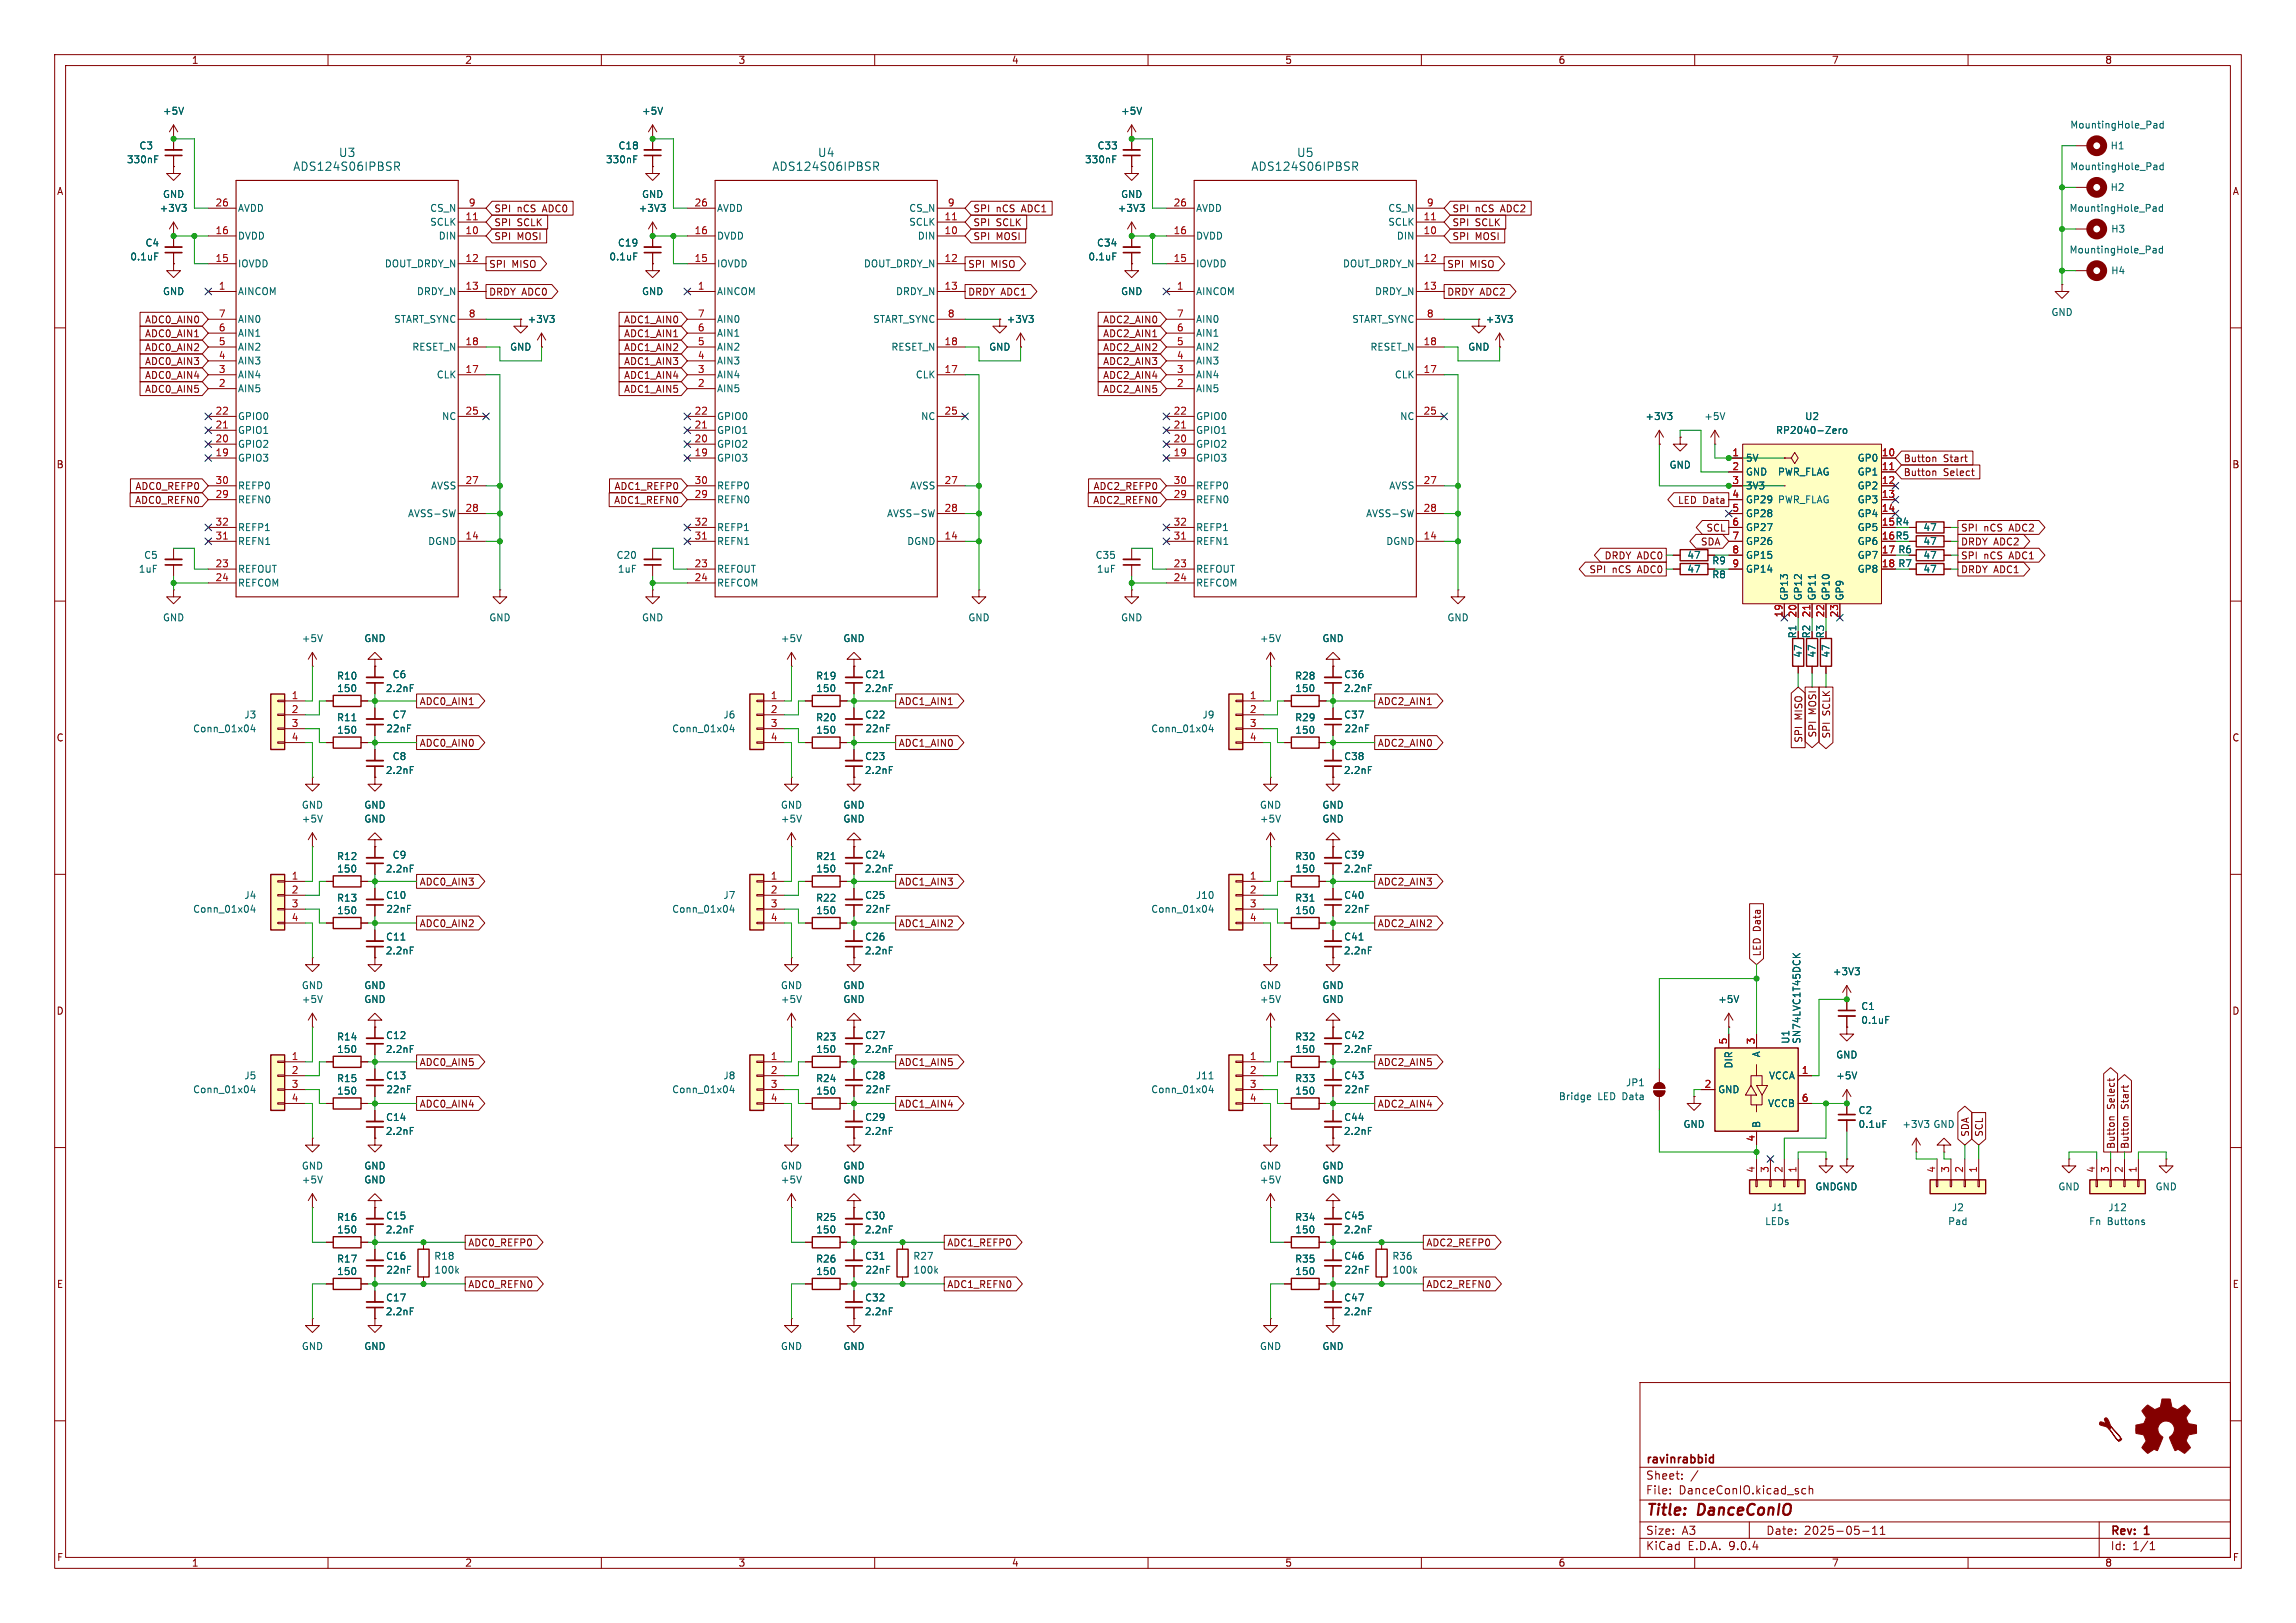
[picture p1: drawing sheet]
<svg xmlns="http://www.w3.org/2000/svg" width="420mm" height="297mm" viewBox="0 0 420 297" stroke-linecap="round" stroke-linejoin="round" font-family="sans-serif">
<defs><g id="words">
<g font-size="2.8" fill="#840000">
<text x="301" y="277.9">Title:</text>
<text x="310.6" y="277.9">DanceConIO</text>
</g>
<g font-size="2.1" fill="#006464">
<text x="61.9" y="28.9">U3</text>
<text x="149.5" y="28.9">U4</text>
<text x="237.2" y="28.9">U5</text>
<text x="53.6" y="31.5">ADS124S06IPBSR</text>
<text x="141.2" y="31.5">ADS124S06IPBSR</text>
<text x="228.8" y="31.5">ADS124S06IPBSR</text>
</g>
<g font-size="2.1" fill="#840000">
<text x="301" y="268.2">ravinrabbid</text>
<text x="301" y="273.7">File:</text>
<text x="301" y="271">Sheet:</text>
<text x="307.1" y="273.7">DanceConIO.kicad_sch</text>
<text x="301" y="281.1">Size:</text>
<text x="307.6" y="281.1">A3</text>
<text x="323" y="281.1">Date:</text>
<text x="330" y="281.1">2025-05-11</text>
<text x="386" y="281.3">Rev:</text>
<text x="392.4" y="281.3">1</text>
<text x="301" y="283.9">KiCad</text>
<text x="308.7" y="283.9">E.D.A.</text>
<text x="316.3" y="283.9">9.0.4</text>
<text x="386" y="283.9">Id:</text>
<text x="390.1" y="283.9">1/1</text>
</g>
<g font-size="1.8" fill="#840000">
<text x="35" y="11.9">1</text>
<text x="85" y="11.9">2</text>
<text x="135" y="11.9">3</text>
<text x="185" y="11.9">4</text>
<text x="235" y="11.9">5</text>
<text x="285" y="11.9">6</text>
<text x="335" y="11.9">7</text>
<text x="385" y="11.9">8</text>
<text x="10.3" y="35.9">A</text>
<text x="408.3" y="35.9">A</text>
<text x="90.3" y="41.6">SPI</text>
<text x="90.3" y="39.1">SPI</text>
<text x="94.6" y="41.6">SCLK</text>
<text x="94.6" y="39.1">nCS</text>
<text x="99.4" y="39.1">ADC0</text>
<text x="178" y="39.1">SPI</text>
<text x="178" y="41.6">SPI</text>
<text x="182.2" y="39.1">nCS</text>
<text x="182.2" y="41.6">SCLK</text>
<text x="187" y="39.1">ADC1</text>
<text x="265.6" y="41.6">SPI</text>
<text x="265.6" y="39.1">SPI</text>
<text x="269.8" y="41.6">SCLK</text>
<text x="269.8" y="39.1">nCS</text>
<text x="274.6" y="39.1">ADC2</text>
<text x="90.3" y="44.1">SPI</text>
<text x="94.6" y="44.1">MOSI</text>
<text x="178" y="44.1">SPI</text>
<text x="182.2" y="44.1">MOSI</text>
<text x="265.6" y="44.1">SPI</text>
<text x="269.8" y="44.1">MOSI</text>
<text x="89.4" y="49.2">SPI</text>
<text x="93.6" y="49.2">MISO</text>
<text x="177" y="49.2">SPI</text>
<text x="181.3" y="49.2">MISO</text>
<text x="264.6" y="49.2">SPI</text>
<text x="268.9" y="49.2">MISO</text>
<text x="26.4" y="59.4">ADC0_AIN0</text>
<text x="89.4" y="54.3">DRDY ADC0</text>
<text x="114.1" y="59.4">ADC1_AIN0</text>
<text x="177" y="54.3">DRDY ADC1</text>
<text x="201.7" y="59.4">ADC2_AIN0</text>
<text x="264.6" y="54.3">DRDY ADC2</text>
<text x="26.4" y="64.5">ADC0_AIN2</text>
<text x="26.4" y="61.9">ADC0_AIN1</text>
<text x="114.1" y="61.9">ADC1_AIN1</text>
<text x="114.1" y="64.5">ADC1_AIN2</text>
<text x="201.7" y="64.5">ADC2_AIN2</text>
<text x="201.7" y="61.9">ADC2_AIN1</text>
<text x="26.4" y="69.5">ADC0_AIN4</text>
<text x="26.4" y="67">ADC0_AIN3</text>
<text x="114.1" y="67">ADC1_AIN3</text>
<text x="114.1" y="69.5">ADC1_AIN4</text>
<text x="201.7" y="67">ADC2_AIN3</text>
<text x="201.7" y="69.5">ADC2_AIN4</text>
<text x="26.4" y="72.1">ADC0_AIN5</text>
<text x="114.1" y="72.1">ADC1_AIN5</text>
<text x="201.7" y="72.1">ADC2_AIN5</text>
<text x="10.3" y="85.9">B</text>
<text x="24.7" y="89.9">ADC0_REFP0</text>
<text x="112.3" y="89.9">ADC1_REFP0</text>
<text x="199.9" y="89.9">ADC2_REFP0</text>
<text x="348.1" y="87.3">Button</text>
<text x="348.1" y="84.8">Button</text>
<text x="355.5" y="87.3">Select</text>
<text x="355.5" y="84.8">Start</text>
<text x="408.2" y="85.9">B</text>
<text x="24.6" y="92.4">ADC0_REFN0</text>
<text x="112.2" y="92.4">ADC1_REFN0</text>
<text x="199.9" y="92.4">ADC2_REFN0</text>
<text x="306.8" y="92.4">LED Data</text>
<text x="311" y="100">SDA</text>
<text x="312" y="97.5">SCL</text>
<text x="358.6" y="97.5">SPI</text>
<text x="358.6" y="100">DRDY ADC2</text>
<text x="362.9" y="97.5">nCS</text>
<text x="367.7" y="97.5">ADC2</text>
<text x="290.6" y="105.1">SPI</text>
<text x="293.4" y="102.6">DRDY ADC0</text>
<text x="294.9" y="105.1">nCS</text>
<text x="299.7" y="105.1">ADC0</text>
<text x="358.6" y="102.6">SPI</text>
<text x="358.6" y="105.1">DRDY ADC1</text>
<text x="362.9" y="102.6">nCS</text>
<text x="367.7" y="102.6">ADC1</text>
<text x="328.8" y="116.9" transform="rotate(-90 328.8 116.9)">R1</text>
<text x="331.3" y="116.9" transform="rotate(-90 331.3 116.9)">R2</text>
<text x="333.9" y="116.9" transform="rotate(-90 333.9 116.9)">R3</text>
<text x="76.7" y="129.2">ADC0_AIN1</text>
<text x="164.3" y="129.2">ADC1_AIN1</text>
<text x="251.9" y="129.2">ADC2_AIN1</text>
<text x="329.9" y="131.8" transform="rotate(-90 329.9 131.8)">MISO</text>
<text x="332.4" y="130.8" transform="rotate(-90 332.4 130.8)">MOSI</text>
<text x="335" y="131" transform="rotate(-90 335 131)">SCLK</text>
<text x="10.3" y="135.9">C</text>
<text x="76.7" y="136.8">ADC0_AIN0</text>
<text x="164.3" y="136.8">ADC1_AIN0</text>
<text x="251.9" y="136.8">ADC2_AIN0</text>
<text x="329.9" y="136" transform="rotate(-90 329.9 136)">SPI</text>
<text x="332.4" y="135.1" transform="rotate(-90 332.4 135.1)">SPI</text>
<text x="335" y="135.2" transform="rotate(-90 335 135.2)">SPI</text>
<text x="408.2" y="135.9">C</text>
<text x="76.7" y="162.2">ADC0_AIN3</text>
<text x="164.3" y="162.2">ADC1_AIN3</text>
<text x="251.9" y="162.2">ADC2_AIN3</text>
<text x="76.7" y="169.9">ADC0_AIN2</text>
<text x="164.3" y="169.9">ADC1_AIN2</text>
<text x="251.9" y="169.9">ADC2_AIN2</text>
<text x="322.3" y="175.1" transform="rotate(-90 322.3 175.1)">LED Data</text>
<text x="10.3" y="185.9">D</text>
<text x="408.2" y="185.9">D</text>
<text x="76.7" y="195.3">ADC0_AIN5</text>
<text x="164.3" y="195.3">ADC1_AIN5</text>
<text x="251.9" y="195.3">ADC2_AIN5</text>
<text x="76.7" y="202.9">ADC0_AIN4</text>
<text x="164.3" y="202.9">ADC1_AIN4</text>
<text x="251.9" y="202.9">ADC2_AIN4</text>
<text x="387" y="203" transform="rotate(-90 387 203)">Select</text>
<text x="389.6" y="203" transform="rotate(-90 389.6 203)">Start</text>
<text x="360.4" y="208.1" transform="rotate(-90 360.4 208.1)">SDA</text>
<text x="362.9" y="208.1" transform="rotate(-90 362.9 208.1)">SCL</text>
<text x="387" y="210.3" transform="rotate(-90 387 210.3)">Button</text>
<text x="389.6" y="210.3" transform="rotate(-90 389.6 210.3)">Button</text>
<text x="85.6" y="228.3">ADC0_REFP0</text>
<text x="173.2" y="228.3">ADC1_REFP0</text>
<text x="260.8" y="228.3">ADC2_REFP0</text>
<text x="10.3" y="235.9">E</text>
<text x="85.6" y="235.9">ADC0_REFN0</text>
<text x="173.2" y="235.9">ADC1_REFN0</text>
<text x="260.8" y="235.9">ADC2_REFN0</text>
<text x="408.3" y="235.9">E</text>
<text x="10.3" y="285.9">F</text>
<text x="35" y="286.9">1</text>
<text x="85" y="286.9">2</text>
<text x="135" y="286.9">3</text>
<text x="185" y="286.9">4</text>
<text x="235" y="286.9">5</text>
<text x="285" y="286.9">6</text>
<text x="335" y="286.9">7</text>
<text x="385" y="286.9">8</text>
<text x="408.3" y="285.9">F</text>
</g>
<g font-size="1.8" fill="#006464">
<text x="29.7" y="21.2">+5V</text>
<text x="117.3" y="21.2">+5V</text>
<text x="205" y="21.2">+5V</text>
<text x="378.6" y="23.7">MountingHole_Pad</text>
<text x="25.4" y="27.5">C3</text>
<text x="113" y="27.5">C18</text>
<text x="200.7" y="27.5">C33</text>
<text x="386" y="27.5">H1</text>
<text x="23.1" y="30.1">330nF</text>
<text x="110.8" y="30.1">330nF</text>
<text x="198.4" y="30.1">330nF</text>
<text x="378.6" y="31.3">MountingHole_Pad</text>
<text x="386" y="35.2">H2</text>
<text x="29.1" y="39">+3V3</text>
<text x="29.7" y="36.4">GND</text>
<text x="43.4" y="39">AVDD</text>
<text x="78.6" y="39">CS_N</text>
<text x="78.6" y="41.5">SCLK</text>
<text x="116.7" y="39">+3V3</text>
<text x="117.3" y="36.4">GND</text>
<text x="131.1" y="39">AVDD</text>
<text x="166.2" y="39">CS_N</text>
<text x="166.2" y="41.5">SCLK</text>
<text x="204.4" y="39">+3V3</text>
<text x="205" y="36.4">GND</text>
<text x="218.7" y="39">AVDD</text>
<text x="253.8" y="39">CS_N</text>
<text x="253.8" y="41.5">SCLK</text>
<text x="378.5" y="39">MountingHole_Pad</text>
<text x="23.7" y="47.9">0.1uF</text>
<text x="26.5" y="45.3">C4</text>
<text x="43.4" y="44">DVDD</text>
<text x="80.2" y="44">DIN</text>
<text x="111.4" y="47.9">0.1uF</text>
<text x="112.9" y="45.3">C19</text>
<text x="131.1" y="44">DVDD</text>
<text x="167.8" y="44">DIN</text>
<text x="199" y="47.9">0.1uF</text>
<text x="200.6" y="45.3">C34</text>
<text x="218.7" y="44">DVDD</text>
<text x="255.4" y="44">DIN</text>
<text x="378.5" y="46.6">MountingHole_Pad</text>
<text x="386.1" y="42.8">H3</text>
<text x="43.4" y="49.1">IOVDD</text>
<text x="70.3" y="49.1">DOUT_DRDY_N</text>
<text x="131.1" y="49.1">IOVDD</text>
<text x="157.9" y="49.1">DOUT_DRDY_N</text>
<text x="218.7" y="49.1">IOVDD</text>
<text x="245.6" y="49.1">DOUT_DRDY_N</text>
<text x="386.1" y="50.4">H4</text>
<text x="29.7" y="54.2">GND</text>
<text x="43.4" y="54.2">AINCOM</text>
<text x="43.4" y="59.3">AIN0</text>
<text x="72" y="59.3">START_SYNC</text>
<text x="76.2" y="54.2">DRDY_N</text>
<text x="96.4" y="59.3">+3V3</text>
<text x="117.3" y="54.2">GND</text>
<text x="131.1" y="54.2">AINCOM</text>
<text x="131.1" y="59.3">AIN0</text>
<text x="159.6" y="59.3">START_SYNC</text>
<text x="163.8" y="54.2">DRDY_N</text>
<text x="184" y="59.3">+3V3</text>
<text x="205" y="54.2">GND</text>
<text x="218.7" y="54.2">AINCOM</text>
<text x="218.7" y="59.3">AIN0</text>
<text x="247.3" y="59.3">START_SYNC</text>
<text x="251.4" y="54.2">DRDY_N</text>
<text x="271.7" y="59.3">+3V3</text>
<text x="375.2" y="58">GND</text>
<text x="43.4" y="61.8">AIN1</text>
<text x="43.4" y="64.4">AIN2</text>
<text x="75.3" y="64.4">RESET_N</text>
<text x="93.2" y="64.4">GND</text>
<text x="131.1" y="61.8">AIN1</text>
<text x="131.1" y="64.4">AIN2</text>
<text x="162.9" y="64.4">RESET_N</text>
<text x="180.8" y="64.4">GND</text>
<text x="218.7" y="61.8">AIN1</text>
<text x="218.7" y="64.4">AIN2</text>
<text x="250.6" y="64.4">RESET_N</text>
<text x="268.5" y="64.4">GND</text>
<text x="43.4" y="66.9">AIN3</text>
<text x="43.4" y="69.4">AIN4</text>
<text x="43.4" y="72">AIN5</text>
<text x="79.8" y="69.4">CLK</text>
<text x="131.1" y="66.9">AIN3</text>
<text x="131.1" y="69.4">AIN4</text>
<text x="131.1" y="72">AIN5</text>
<text x="167.4" y="69.4">CLK</text>
<text x="218.7" y="66.9">AIN3</text>
<text x="218.7" y="69.4">AIN4</text>
<text x="218.7" y="72">AIN5</text>
<text x="255.1" y="69.4">CLK</text>
<text x="43.4" y="77.1">GPIO0</text>
<text x="80.8" y="77.1">NC</text>
<text x="131.1" y="77.1">GPIO0</text>
<text x="168.4" y="77.1">NC</text>
<text x="218.7" y="77.1">GPIO0</text>
<text x="256" y="77.1">NC</text>
<text x="300.9" y="77.1">+3V3</text>
<text x="311.7" y="77.1">+5V</text>
<text x="330.1" y="77.1">U2</text>
<text x="43.4" y="79.6">GPIO1</text>
<text x="43.4" y="82.1">GPIO2</text>
<text x="131.1" y="79.6">GPIO1</text>
<text x="131.1" y="82.1">GPIO2</text>
<text x="218.7" y="79.6">GPIO1</text>
<text x="218.7" y="82.1">GPIO2</text>
<text x="324.8" y="79.6">RP2040-Zero</text>
<text x="43.4" y="84.7">GPIO3</text>
<text x="43.4" y="89.8">REFP0</text>
<text x="78.8" y="89.8">AVSS</text>
<text x="131.1" y="84.7">GPIO3</text>
<text x="131.1" y="89.8">REFP0</text>
<text x="166.4" y="89.8">AVSS</text>
<text x="218.7" y="84.7">GPIO3</text>
<text x="218.7" y="89.8">REFP0</text>
<text x="254" y="89.8">AVSS</text>
<text x="305.3" y="86">GND</text>
<text x="319.3" y="84.7">5V</text>
<text x="319.3" y="87.2">GND</text>
<text x="319.3" y="89.8">3V3</text>
<text x="325.1" y="87.2">PWR_FLAG</text>
<text x="339.7" y="84.7">GP0</text>
<text x="339.7" y="87.2">GP1</text>
<text x="339.7" y="89.8">GP2</text>
<text x="43.4" y="92.3">REFN0</text>
<text x="74.5" y="94.8">AVSS-SW</text>
<text x="131.1" y="92.3">REFN0</text>
<text x="162.2" y="94.8">AVSS-SW</text>
<text x="218.7" y="92.3">REFN0</text>
<text x="249.8" y="94.8">AVSS-SW</text>
<text x="319.3" y="92.3">GP29</text>
<text x="319.3" y="94.8">GP28</text>
<text x="325.1" y="92.3">PWR_FLAG</text>
<text x="339.7" y="92.3">GP3</text>
<text x="339.7" y="94.8">GP4</text>
<text x="43.4" y="97.4">REFP1</text>
<text x="43.4" y="99.9">REFN1</text>
<text x="78.2" y="99.9">DGND</text>
<text x="131.1" y="97.4">REFP1</text>
<text x="131.1" y="99.9">REFN1</text>
<text x="165.9" y="99.9">DGND</text>
<text x="218.7" y="97.4">REFP1</text>
<text x="218.7" y="99.9">REFN1</text>
<text x="253.5" y="99.9">DGND</text>
<text x="319.3" y="97.4">GP27</text>
<text x="319.3" y="99.9">GP26</text>
<text x="339.7" y="97.4">GP5</text>
<text x="339.7" y="99.9">GP6</text>
<text x="351.7" y="99.9">47</text>
<text x="351.7" y="97.4">47</text>
<text x="25.3" y="105">1uF</text>
<text x="26.3" y="102.5">C5</text>
<text x="43.4" y="105">REFOUT</text>
<text x="43.4" y="107.5">REFCOM</text>
<text x="112.7" y="102.5">C20</text>
<text x="112.9" y="105">1uF</text>
<text x="131.1" y="105">REFOUT</text>
<text x="131.1" y="107.5">REFCOM</text>
<text x="200.3" y="102.5">C35</text>
<text x="200.6" y="105">1uF</text>
<text x="218.7" y="105">REFOUT</text>
<text x="218.7" y="107.5">REFCOM</text>
<text x="308.6" y="105">47</text>
<text x="308.6" y="102.5">47</text>
<text x="313.1" y="106">R8</text>
<text x="313.1" y="103.5">R9</text>
<text x="319.3" y="102.5">GP15</text>
<text x="319.3" y="105">GP14</text>
<text x="339.7" y="102.5">GP7</text>
<text x="339.7" y="105">GP8</text>
<text x="351.7" y="105">47</text>
<text x="351.7" y="102.5">47</text>
<text x="29.7" y="113.9">GND</text>
<text x="89.4" y="113.9">GND</text>
<text x="117.3" y="113.9">GND</text>
<text x="177" y="113.9">GND</text>
<text x="205" y="113.9">GND</text>
<text x="264.7" y="113.9">GND</text>
<text x="327.3" y="110" transform="rotate(-90 327.3 110)">GP13</text>
<text x="329.8" y="110" transform="rotate(-90 329.8 110)">GP12</text>
<text x="332.3" y="110" transform="rotate(-90 332.3 110)">GP11</text>
<text x="334.9" y="110" transform="rotate(-90 334.9 110)">GP10</text>
<text x="337.4" y="110" transform="rotate(-90 337.4 110)">GP9</text>
<text x="55.1" y="117.7">+5V</text>
<text x="66.5" y="117.7">GND</text>
<text x="142.7" y="117.7">+5V</text>
<text x="154.2" y="117.7">GND</text>
<text x="230.4" y="117.7">+5V</text>
<text x="241.8" y="117.7">GND</text>
<text x="61.6" y="124.6">R10</text>
<text x="71.7" y="124.3">C6</text>
<text x="149.2" y="124.6">R19</text>
<text x="158.2" y="124.3">C21</text>
<text x="236.8" y="124.6">R28</text>
<text x="245.8" y="124.3">C36</text>
<text x="329.8" y="120.4" transform="rotate(-90 329.8 120.4)">47</text>
<text x="332.3" y="120.4" transform="rotate(-90 332.3 120.4)">47</text>
<text x="334.9" y="120.4" transform="rotate(-90 334.9 120.4)">47</text>
<text x="44.6" y="131.7">J3</text>
<text x="61.6" y="126.8">150</text>
<text x="70.5" y="126.8">2.2nF</text>
<text x="71.7" y="131.7">C7</text>
<text x="132.2" y="131.7">J6</text>
<text x="149.2" y="126.8">150</text>
<text x="158.1" y="126.8">2.2nF</text>
<text x="158.2" y="131.7">C22</text>
<text x="219.9" y="131.7">J9</text>
<text x="236.8" y="126.8">150</text>
<text x="245.7" y="126.8">2.2nF</text>
<text x="245.8" y="131.7">C37</text>
<text x="35.2" y="134.2">Conn_01x04</text>
<text x="61.6" y="132.2">R11</text>
<text x="61.6" y="134.5">150</text>
<text x="70.6" y="134.2">22nF</text>
<text x="122.9" y="134.2">Conn_01x04</text>
<text x="149.2" y="132.2">R20</text>
<text x="149.2" y="134.5">150</text>
<text x="158.2" y="134.2">22nF</text>
<text x="210.5" y="134.2">Conn_01x04</text>
<text x="236.8" y="132.2">R29</text>
<text x="236.8" y="134.5">150</text>
<text x="245.8" y="134.2">22nF</text>
<text x="70.5" y="141.8">2.2nF</text>
<text x="71.7" y="139.3">C8</text>
<text x="158.1" y="141.8">2.2nF</text>
<text x="158.2" y="139.3">C23</text>
<text x="245.7" y="141.8">2.2nF</text>
<text x="245.8" y="139.3">C38</text>
<text x="55.1" y="148.2">GND</text>
<text x="66.5" y="148.2">GND</text>
<text x="142.7" y="148.2">GND</text>
<text x="154.2" y="148.2">GND</text>
<text x="230.4" y="148.2">GND</text>
<text x="241.8" y="148.2">GND</text>
<text x="55.1" y="150.7">+5V</text>
<text x="66.5" y="150.7">GND</text>
<text x="142.7" y="150.7">+5V</text>
<text x="154.2" y="150.7">GND</text>
<text x="230.4" y="150.7">+5V</text>
<text x="241.8" y="150.7">GND</text>
<text x="61.6" y="157.6">R12</text>
<text x="61.6" y="159.9">150</text>
<text x="70.5" y="159.9">2.2nF</text>
<text x="71.7" y="157.3">C9</text>
<text x="149.2" y="157.6">R21</text>
<text x="149.2" y="159.9">150</text>
<text x="158.1" y="159.9">2.2nF</text>
<text x="158.2" y="157.3">C24</text>
<text x="236.8" y="157.6">R30</text>
<text x="236.8" y="159.9">150</text>
<text x="245.7" y="159.9">2.2nF</text>
<text x="245.8" y="157.3">C39</text>
<text x="35.2" y="167.2">Conn_01x04</text>
<text x="44.6" y="164.7">J4</text>
<text x="61.6" y="165.2">R13</text>
<text x="61.6" y="167.5">150</text>
<text x="70.5" y="164.7">C10</text>
<text x="70.6" y="167.2">22nF</text>
<text x="122.9" y="167.2">Conn_01x04</text>
<text x="132.2" y="164.7">J7</text>
<text x="149.2" y="165.2">R22</text>
<text x="149.2" y="167.5">150</text>
<text x="158.2" y="164.7">C25</text>
<text x="158.2" y="167.2">22nF</text>
<text x="210.5" y="167.2">Conn_01x04</text>
<text x="218.7" y="164.7">J10</text>
<text x="236.8" y="165.2">R31</text>
<text x="236.8" y="167.5">150</text>
<text x="245.8" y="164.7">C40</text>
<text x="245.8" y="167.2">22nF</text>
<text x="70.5" y="172.3">C11</text>
<text x="158.2" y="172.3">C26</text>
<text x="245.8" y="172.3">C41</text>
<text x="70.5" y="174.9">2.2nF</text>
<text x="158.1" y="174.9">2.2nF</text>
<text x="245.7" y="174.9">2.2nF</text>
<text x="335.2" y="178.7">+3V3</text>
<text x="55.1" y="183.7">+5V</text>
<text x="55.1" y="181.2">GND</text>
<text x="66.5" y="183.7">GND</text>
<text x="66.5" y="181.2">GND</text>
<text x="142.7" y="183.7">+5V</text>
<text x="142.7" y="181.2">GND</text>
<text x="154.2" y="183.7">GND</text>
<text x="154.2" y="181.2">GND</text>
<text x="230.4" y="183.7">+5V</text>
<text x="230.4" y="181.2">GND</text>
<text x="241.8" y="183.7">GND</text>
<text x="241.8" y="181.2">GND</text>
<text x="314.2" y="183.7">+5V</text>
<text x="340.4" y="185">C1</text>
<text x="61.6" y="190.6">R14</text>
<text x="70.5" y="190.3">C12</text>
<text x="149.2" y="190.6">R23</text>
<text x="158.2" y="190.3">C27</text>
<text x="236.8" y="190.6">R32</text>
<text x="245.8" y="190.3">C42</text>
<text x="327.5" y="191.1" transform="rotate(-90 327.5 191.1)">U1</text>
<text x="329.5" y="191.1" transform="rotate(-90 329.5 191.1)">SN74LVC1T45DCK</text>
<text x="340.4" y="187.6">0.1uF</text>
<text x="44.6" y="197.7">J5</text>
<text x="61.6" y="192.9">150</text>
<text x="70.5" y="192.9">2.2nF</text>
<text x="70.5" y="197.7">C13</text>
<text x="132.2" y="197.7">J8</text>
<text x="149.2" y="192.9">150</text>
<text x="158.1" y="192.9">2.2nF</text>
<text x="158.2" y="197.7">C28</text>
<text x="218.7" y="197.7">J11</text>
<text x="236.8" y="192.9">150</text>
<text x="245.7" y="192.9">2.2nF</text>
<text x="245.8" y="197.7">C43</text>
<text x="317.1" y="195.6" transform="rotate(-90 317.1 195.6)">DIR</text>
<text x="322.2" y="193.6" transform="rotate(-90 322.2 193.6)">A</text>
<text x="323.5" y="197.7">VCCA</text>
<text x="335.8" y="197.7">+5V</text>
<text x="335.8" y="193.9">GND</text>
<text x="35.2" y="200.3">Conn_01x04</text>
<text x="61.6" y="198.2">R15</text>
<text x="61.6" y="200.5">150</text>
<text x="70.6" y="200.3">22nF</text>
<text x="122.9" y="200.3">Conn_01x04</text>
<text x="149.2" y="198.2">R24</text>
<text x="149.2" y="200.5">150</text>
<text x="158.2" y="200.3">22nF</text>
<text x="210.5" y="200.3">Conn_01x04</text>
<text x="236.8" y="198.2">R33</text>
<text x="236.8" y="200.5">150</text>
<text x="245.8" y="200.3">22nF</text>
<text x="285.1" y="201.5">Bridge</text>
<text x="292.3" y="201.5">LED Data</text>
<text x="297.3" y="199">JP1</text>
<text x="314.2" y="200.3">GND</text>
<text x="323.3" y="202.8">VCCB</text>
<text x="70.5" y="207.9">2.2nF</text>
<text x="70.5" y="205.3">C14</text>
<text x="158.1" y="207.9">2.2nF</text>
<text x="158.2" y="205.3">C29</text>
<text x="245.7" y="207.9">2.2nF</text>
<text x="245.8" y="205.3">C44</text>
<text x="307.8" y="206.6">GND</text>
<text x="322.2" y="206.5" transform="rotate(-90 322.2 206.5)">B</text>
<text x="339.9" y="204.1">C2</text>
<text x="339.9" y="206.6">0.1uF</text>
<text x="347.9" y="206.6">+3V3</text>
<text x="353.6" y="206.6">GND</text>
<text x="55.1" y="214.2">GND</text>
<text x="66.5" y="214.2">GND</text>
<text x="142.7" y="214.2">GND</text>
<text x="154.2" y="214.2">GND</text>
<text x="230.4" y="214.2">GND</text>
<text x="241.8" y="214.2">GND</text>
<text x="55.1" y="216.8">+5V</text>
<text x="66.5" y="216.8">GND</text>
<text x="142.7" y="216.8">+5V</text>
<text x="154.2" y="216.8">GND</text>
<text x="230.4" y="216.8">+5V</text>
<text x="241.8" y="216.8">GND</text>
<text x="323.9" y="221.8">J1</text>
<text x="332" y="218">GNDGND</text>
<text x="356.9" y="221.8">J2</text>
<text x="376.4" y="218">GND</text>
<text x="385.6" y="221.8">J12</text>
<text x="394.2" y="218">GND</text>
<text x="61.6" y="223.6">R16</text>
<text x="61.6" y="225.9">150</text>
<text x="70.5" y="225.9">2.2nF</text>
<text x="70.5" y="223.4">C15</text>
<text x="149.2" y="223.6">R25</text>
<text x="149.2" y="225.9">150</text>
<text x="158.1" y="225.9">2.2nF</text>
<text x="158.2" y="223.4">C30</text>
<text x="236.8" y="223.6">R34</text>
<text x="236.8" y="225.9">150</text>
<text x="245.7" y="225.9">2.2nF</text>
<text x="245.8" y="223.4">C45</text>
<text x="322.8" y="224.4">LEDs</text>
<text x="356.3" y="224.4">Pad</text>
<text x="382" y="224.4">Fn</text>
<text x="385.5" y="224.4">Buttons</text>
<text x="61.6" y="231.2">R17</text>
<text x="61.6" y="233.5">150</text>
<text x="70.5" y="230.7">C16</text>
<text x="70.6" y="233.3">22nF</text>
<text x="79.3" y="230.7">R18</text>
<text x="79.4" y="233.3">100k</text>
<text x="149.2" y="231.2">R26</text>
<text x="149.2" y="233.5">150</text>
<text x="158.2" y="230.7">C31</text>
<text x="158.2" y="233.3">22nF</text>
<text x="167" y="230.7">R27</text>
<text x="167" y="233.3">100k</text>
<text x="236.8" y="231.2">R35</text>
<text x="236.8" y="233.5">150</text>
<text x="245.8" y="230.7">C46</text>
<text x="245.8" y="233.3">22nF</text>
<text x="254.6" y="230.7">R36</text>
<text x="254.6" y="233.3">100k</text>
<text x="70.5" y="238.4">C17</text>
<text x="158.2" y="238.4">C32</text>
<text x="245.8" y="238.4">C47</text>
<text x="70.5" y="240.9">2.2nF</text>
<text x="158.1" y="240.9">2.2nF</text>
<text x="245.7" y="240.9">2.2nF</text>
<text x="55.1" y="247.2">GND</text>
<text x="66.5" y="247.2">GND</text>
<text x="142.7" y="247.2">GND</text>
<text x="154.2" y="247.2">GND</text>
<text x="230.4" y="247.2">GND</text>
<text x="241.8" y="247.2">GND</text>
</g>
<g font-size="1.8" fill="#a90000">
<text x="39.3" y="37.8">26</text>
<text x="85" y="40.4">11</text>
<text x="85.7" y="37.8">9</text>
<text x="127" y="37.8">26</text>
<text x="172.7" y="40.4">11</text>
<text x="173.3" y="37.8">9</text>
<text x="214.6" y="37.8">26</text>
<text x="260.3" y="40.4">11</text>
<text x="260.9" y="37.8">9</text>
<text x="39.3" y="42.9">16</text>
<text x="85" y="42.9">10</text>
<text x="127" y="42.9">16</text>
<text x="172.7" y="42.9">10</text>
<text x="214.6" y="42.9">16</text>
<text x="260.3" y="42.9">10</text>
<text x="39.3" y="48">15</text>
<text x="39.9" y="53.1">1</text>
<text x="85" y="48">12</text>
<text x="85" y="53.1">13</text>
<text x="127" y="48">15</text>
<text x="127.6" y="53.1">1</text>
<text x="172.7" y="48">12</text>
<text x="172.7" y="53.1">13</text>
<text x="214.6" y="48">15</text>
<text x="215.2" y="53.1">1</text>
<text x="260.3" y="48">12</text>
<text x="260.3" y="53.1">13</text>
<text x="39.9" y="58.2">7</text>
<text x="85.7" y="58.2">8</text>
<text x="127.6" y="58.2">7</text>
<text x="173.3" y="58.2">8</text>
<text x="215.2" y="58.2">7</text>
<text x="260.9" y="58.2">8</text>
<text x="39.9" y="60.7">6</text>
<text x="39.9" y="63.2">5</text>
<text x="39.9" y="65.8">4</text>
<text x="85" y="63.2">18</text>
<text x="127.6" y="60.7">6</text>
<text x="127.6" y="63.2">5</text>
<text x="127.6" y="65.8">4</text>
<text x="172.7" y="63.2">18</text>
<text x="215.2" y="60.7">6</text>
<text x="215.2" y="63.2">5</text>
<text x="215.2" y="65.8">4</text>
<text x="260.3" y="63.2">18</text>
<text x="39.9" y="68.3">3</text>
<text x="39.9" y="70.9">2</text>
<text x="85" y="68.3">17</text>
<text x="127.6" y="68.3">3</text>
<text x="127.6" y="70.9">2</text>
<text x="172.7" y="68.3">17</text>
<text x="215.2" y="68.3">3</text>
<text x="215.2" y="70.9">2</text>
<text x="260.3" y="68.3">17</text>
<text x="39.3" y="75.9">22</text>
<text x="85" y="75.9">25</text>
<text x="127" y="75.9">22</text>
<text x="172.7" y="75.9">25</text>
<text x="214.6" y="75.9">22</text>
<text x="260.3" y="75.9">25</text>
<text x="39.3" y="78.5">21</text>
<text x="39.3" y="81">20</text>
<text x="39.3" y="83.6">19</text>
<text x="127" y="78.5">21</text>
<text x="127" y="81">20</text>
<text x="127" y="83.6">19</text>
<text x="214.6" y="78.5">21</text>
<text x="214.6" y="81">20</text>
<text x="214.6" y="83.6">19</text>
<text x="316.8" y="83.6">1</text>
<text x="344.1" y="83.6">10</text>
<text x="39.3" y="88.6">30</text>
<text x="85" y="88.6">27</text>
<text x="127" y="88.6">30</text>
<text x="172.7" y="88.6">27</text>
<text x="214.6" y="88.6">30</text>
<text x="260.3" y="88.6">27</text>
<text x="316.8" y="86.1">2</text>
<text x="316.8" y="88.6">3</text>
<text x="344.1" y="86.1">11</text>
<text x="344.1" y="88.6">12</text>
<text x="39.3" y="91.2">29</text>
<text x="85" y="93.7">28</text>
<text x="127" y="91.2">29</text>
<text x="172.7" y="93.7">28</text>
<text x="214.6" y="91.2">29</text>
<text x="260.3" y="93.7">28</text>
<text x="316.8" y="91.2">4</text>
<text x="316.8" y="93.7">5</text>
<text x="344.1" y="91.2">13</text>
<text x="344.1" y="93.7">14</text>
<text x="39.3" y="96.3">32</text>
<text x="39.3" y="98.8">31</text>
<text x="85" y="98.8">14</text>
<text x="127" y="96.3">32</text>
<text x="127" y="98.8">31</text>
<text x="172.7" y="98.8">14</text>
<text x="214.6" y="96.3">32</text>
<text x="214.6" y="98.8">31</text>
<text x="260.3" y="98.8">14</text>
<text x="316.8" y="96.3">6</text>
<text x="316.8" y="98.8">7</text>
<text x="316.8" y="101.3">8</text>
<text x="344.1" y="96.3">15 R4</text>
<text x="344.1" y="98.8">16 R5</text>
<text x="344.1" y="101.3">17 R6</text>
<text x="39.3" y="103.9">23</text>
<text x="39.3" y="106.4">24</text>
<text x="127" y="103.9">23</text>
<text x="127" y="106.4">24</text>
<text x="214.6" y="103.9">23</text>
<text x="214.6" y="106.4">24</text>
<text x="316.8" y="103.9">9</text>
<text x="344.1" y="103.9">18 R7</text>
<text x="326.1" y="113.1" transform="rotate(-90 326.1 113.1)">19</text>
<text x="328.7" y="113.1" transform="rotate(-90 328.7 113.1)">20</text>
<text x="331.2" y="113.1" transform="rotate(-90 331.2 113.1)">21</text>
<text x="333.8" y="113.1" transform="rotate(-90 333.8 113.1)">22</text>
<text x="336.3" y="113.1" transform="rotate(-90 336.3 113.1)">23</text>
<text x="53.3" y="128">1</text>
<text x="53.3" y="130.6">2</text>
<text x="140.9" y="128">1</text>
<text x="140.9" y="130.6">2</text>
<text x="228.5" y="128">1</text>
<text x="228.5" y="130.6">2</text>
<text x="53.3" y="133.1">3</text>
<text x="53.3" y="135.6">4</text>
<text x="140.9" y="133.1">3</text>
<text x="140.9" y="135.6">4</text>
<text x="228.5" y="133.1">3</text>
<text x="228.5" y="135.6">4</text>
<text x="53.3" y="161">1</text>
<text x="140.9" y="161">1</text>
<text x="228.5" y="161">1</text>
<text x="53.3" y="163.6">2</text>
<text x="53.3" y="166.1">3</text>
<text x="140.9" y="163.6">2</text>
<text x="140.9" y="166.1">3</text>
<text x="228.5" y="163.6">2</text>
<text x="228.5" y="166.1">3</text>
<text x="53.3" y="168.7">4</text>
<text x="140.9" y="168.7">4</text>
<text x="228.5" y="168.7">4</text>
<text x="316" y="191.2" transform="rotate(-90 316 191.2)">5</text>
<text x="321.1" y="191.2" transform="rotate(-90 321.1 191.2)">3</text>
<text x="53.3" y="194.1">1</text>
<text x="53.3" y="196.6">2</text>
<text x="140.9" y="194.1">1</text>
<text x="140.9" y="196.6">2</text>
<text x="228.5" y="194.1">1</text>
<text x="228.5" y="196.6">2</text>
<text x="329.5" y="196.6">1</text>
<text x="53.3" y="199.1">3</text>
<text x="53.3" y="201.7">4</text>
<text x="140.9" y="199.1">3</text>
<text x="140.9" y="201.7">4</text>
<text x="228.5" y="199.1">3</text>
<text x="228.5" y="201.7">4</text>
<text x="311.7" y="199.1">2</text>
<text x="329.5" y="201.7">6</text>
<text x="321.1" y="209" transform="rotate(-90 321.1 209)">4</text>
<text x="321.1" y="214.7" transform="rotate(-90 321.1 214.7)">4</text>
<text x="323.6" y="214.7" transform="rotate(-90 323.6 214.7)">3</text>
<text x="326.1" y="214.7" transform="rotate(-90 326.1 214.7)">2</text>
<text x="328.7" y="214.7" transform="rotate(-90 328.7 214.7)">1</text>
<text x="354.1" y="214.7" transform="rotate(-90 354.1 214.7)">4</text>
<text x="356.6" y="214.7" transform="rotate(-90 356.6 214.7)">3</text>
<text x="359.2" y="214.7" transform="rotate(-90 359.2 214.7)">2</text>
<text x="361.7" y="214.7" transform="rotate(-90 361.7 214.7)">1</text>
<text x="383.3" y="214.7" transform="rotate(-90 383.3 214.7)">4</text>
<text x="385.8" y="214.7" transform="rotate(-90 385.8 214.7)">3</text>
<text x="388.4" y="214.7" transform="rotate(-90 388.4 214.7)">2</text>
<text x="390.9" y="214.7" transform="rotate(-90 390.9 214.7)">1</text>
</g>
</g></defs>
<g fill="none" stroke="#840000" stroke-width=".18">
<path d="M10 10h400v277h-400zM12 12h396v273h-396zM60 10v2M110 10v2M160 10v2M210 10v2M260 10v2M310 10v2M360 10v2M10 60h2M303.5 78.7l.8 1.3M303.5 78.7l-.7 1.3"/>
<path d="M303.5 78.7v2.6M313.7 78.7l.8 1.3M313.7 78.7l-.8 1.3M313.7 78.7v2.6M408 60h2M303.5 81.3h.1M307.3 80v1.3h-1.2l1.2 1.3 1.3-1.3h-1.3M307.3 80h.1M313.7 81.3h.1M10 110h2M207 108v1.2h1.3l-1.3 1.3-1.3-1.3h1.3M207 108h.1"/>
<path d="M306.1 104.1h1.2M306.1 101.6h1.2M312.4 104.1h1.3M312.4 101.6h1.3M408 110h2M10 160h2M408 160h2M10 210h2M232.4 208.3v1.3h1.3l-1.3 1.2-1.3-1.2h1.3M232.4 208.3h.1M243.8 208.3v1.3h1.3l-1.3 1.2-1.2-1.2h1.2M243.8 208.3h.1"/>
<path d="M243.8 203.2v2M243.8 206.2v2.1M408 210h2M252.7 227.3v1.3M252.7 233.7v1.2M243.8 241.3v1.3h1.3l-1.3 1.2-1.2-1.2h1.2M243.8 241.3h.1M300 253h108v32h-108zM10 260h2M300 278.5h108M300 274.5h108M300 268.5h108"/>
<path d="M305.5 273.2v.2M305.5 272.5v.1M307.7 270.5v.2M307.7 269.8v.1M310.6 269.1l-1.3 1.9M320 278.5v3M329.6 273.1l.3 .3 .4-.1M330.3 272.5l-.4-.1-.3 .3M330.9 272.5l.3-.1 .3 .1 .1 .9M330.9 271.9v1.5M342.5 279.7l.4-.4v1.5M343.9 279.7l.5-.4v1.5"/>
<path d="M384 278.5v6.5M408 260h2M60 285v2M110 285v2M160 285v2M210 285v2M260 285v2M300 281.5h108M310 285v2M340.7 280.2h1.2M342.5 280.8h.9M343.9 280.8h.9"/>
<path d="M360 285v2M393.3 283.6h.9M393.3 282.5l.4-.4v1.5"/>
</g>
<path d="M242.3 206.2h3.1M313 266.7l.4 .1M313.4 266.2v1.5M313.4 267.6l-.4 .1" fill="none" stroke="#840000" stroke-width=".3"/>
<path d="M305 75.5h.8l-.4 .5M305.6 76l.2 .2v.3l-.2 .3M315.5 75.5l-.4 1.3M250.3 206.3h.6M258.8 232.5l.3 .5M259.1 232.1l-.4 .5" fill="none" stroke="#006464" stroke-width=".18"/>
<path d="M307.3 103.1h5.1v2.1h-5.1zM307.3 100.6h5.1v2h-5.1zM251.7 228.6h2v5.1h-2z" fill="none" stroke="#840000" stroke-width=".25"/>
<path d="M242.3 205.2h3.1" fill="none" stroke="#840000" stroke-width=".33"/>
<path d="M49.5 160h2.6v10.2h-2.6z" fill="#ffffc2"/>
<path d="M350.5 98h5.1v2.1h-5.1zM350.5 95.5h5.1v2h-5.1zM350.5 103.1h5.1v2.1h-5.1zM350.5 100.6h5.1v2h-5.1zM49.5 160h2.6v10.2h-2.6zM236.2 193.3h5.1v2h-5.1zM236.2 200.9h5.1v2h-5.1z" fill="none" stroke="#840000" stroke-width=".25"/>
<g fill="none" stroke="#840000" stroke-width=".18">
<path d="M379.7 26.7h2.6M349.2 99.1h1.3M349.2 96.5h1.3M355.6 99.1h1.3M355.6 96.5h1.3M349.2 104.1h1.3M349.2 101.6h1.3M355.6 104.1h1.3M355.6 101.6h1.3M50.8 161.2h1.3v.2h-1.3zM50.8 163.7h1.3v.3h-1.3zM50.8 166.2h1.3v.3h-1.3z"/>
<path d="M50.8 168.8h1.3v.2h-1.3zM52.1 161.3h3.8M52.1 163.8h3.8M52.1 166.4h3.8M52.1 168.9h3.8M57.1 175.3v1.2h1.3l-1.3 1.3-1.2-1.3h1.2M57.1 175.3h.1M68.6 162.6v2M68.6 165.6v2M156.2 170.2v2M156.2 173.2v2.1M234.9 194.3h1.3"/>
<path d="M241.3 194.3h1.3M243.8 188v2M243.8 191v2M243.8 195.6v2M243.8 198.6v2.1M234.9 201.9h1.3M241.3 201.9h1.3M232.4 241.3v1.3h1.3l-1.3 1.2-1.3-1.2h1.3M232.4 241.3h.1"/>
</g>
<path d="M394.1 22.6l.4 .1v.7M394.5 23.4h-.4M394.5 22.9l-.4 .1M395.7 22.7l-.4-.1-.2 .2 .1 .6h.5M395.7 22.2v1.2M46.2 165.6l-.3 .9h.8M46.5 166.1v.8M162.7 173.3h.6M250.3 191.3h.6" fill="none" stroke="#006464" stroke-width=".18"/>
<path d="M67.1 165.6h3M154.7 173.2h3M242.3 198.6h3.1M242.3 191h3.1" fill="none" stroke="#840000" stroke-width=".3"/>
<path d="M67.1 164.6h3M154.7 172.2h3M242.3 197.6h3.1M242.3 190h3.1" fill="none" stroke="#840000" stroke-width=".33"/>
<circle cx="383.5" cy="26.7" r="1.27" fill="none" stroke="#840000" stroke-width="1.3"/>
<path d="M224.8 193h2.5v10.2h-2.5z" fill="#ffffc2"/>
<path d="M327.9 116.8h2v5.1h-2zM148.6 127.3h5.1v2h-5.1zM148.6 134.9h5.1v2h-5.1zM61 160.3h5v2h-5zM224.8 193h2.5v10.2h-2.5z" fill="none" stroke="#840000" stroke-width=".25"/>
<g fill="none" stroke="#840000" stroke-width=".18">
<path d="M125.7 38.1h5.1M171.4 38.1h5.1M125.7 43.2h5.1M125.7 48.3h5.1M125.7 53.3h5.1M125.7 58.4h5.1M171.4 43.2h5.1M171.4 48.3h5.1M171.4 53.3h5.1M171.4 58.4h5.1M171.4 40.6h5.1M379.7 41.9h2.6"/>
<path d="M125.7 61h5.1M125.7 63.5h5.1M125.7 66h5.1M125.7 68.6h5.1M125.7 71.1h5.1M125.7 76.2h5.1M125.7 78.7h5.1M171.4 63.5h5.1M171.4 68.6h5.1M171.4 76.2h5.1M125.7 81.3h5.1M125.7 83.8h5.1"/>
<path d="M125.7 88.9h5.1M125.7 91.4h5.1M125.7 96.5h5.1M125.7 99.1h5.1M171.4 88.9h5.1M171.4 99.1h5.1M171.4 94h5.1M125.7 104.1h5.1M125.7 106.7h5.1M144.8 119.4l.7 1.3M144.8 119.4l-.8 1.3M144.8 119.4v2.5"/>
<path d="M144.8 121.9h.1M147.3 128.3h1.3M147.3 135.9h1.3M153.7 128.3h1.2M153.7 135.9h1.2M156.2 120.7h1.3l-1.3-1.3-1.3 1.3h1.3v1.2M156.2 121.9h.1M156.2 129.5v2.1M156.2 132.6v2M328.9 121.9v1.3M68.6 153.7h1.2l-1.2-1.3-1.3 1.3h1.3v1.2M68.6 154.9h.1"/>
<path d="M68.6 142.2v1.3h1.2l-1.2 1.3-1.3-1.3h1.3M68.6 142.2h.1M68.6 154.9v2.1M68.6 158v2M59.7 161.3h1.3M66 161.3h1.3M156.2 162.6v2M156.2 165.6v2M226.1 194.2h1.2v.2h-1.2zM226.1 196.7h1.2v.3h-1.2zM226.1 199.3h1.2v.2h-1.2zM227.3 194.3h3.8"/>
<path d="M227.3 196.9h3.8M227.3 199.4h3.8M226.1 201.8h1.2v.3h-1.2zM227.3 201.9h3.8"/>
</g>
<g fill="none" stroke="#006464" stroke-width=".18">
<path d="M159.8 29.7h.6l.3 .2-.1 .5-.8 .1M160.2 30.5l.5 .7M394 37.8h.2l.2 .2v.7M394.4 38.6l-.4 .1M394.4 38.1l-.4 .1M395.6 37.9l-.4-.1-.2 .3 .1 .5h.5M395.6 37.4v1.3M170.9 93.3l-.3 1.3M146.6 116.1l-.4 1.3M75 158.3h.7M221.2 197.4h.7M221.5 198.6l-.3 .9h.8"/>
<path d="M221.8 199.1v.9"/>
</g>
<circle cx="383.5" cy="41.9" r="1.27" fill="none" stroke="#840000" stroke-width="1.3"/>
<path d="M154.7 132.6h3M67.1 158h3M154.7 165.6h3" fill="none" stroke="#840000" stroke-width=".3"/>
<path d="M154.7 131.6h3M67.1 157h3M154.7 164.6h3" fill="none" stroke="#840000" stroke-width=".33"/>
<path d="M130.8 33h40.6v76.2h-40.6z" fill="none" stroke="#840000" stroke-width=".2"/>
<path d="M174.2 40.2h.8M128.5 78.3h.7M128.5 98.6h.7" fill="none" stroke="#a90000" stroke-width=".18"/>
<path d="M137.2 127h2.5v10.2h-2.5z" fill="#ffffc2"/>
<path d="M330.5 116.8h2v5.1h-2zM333 116.8h2v5.1h-2zM137.2 127h2.5v10.2h-2.5zM61 193.3h5v2h-5zM236.2 226.3h5.1v2h-5.1zM236.2 233.9h5.1v2.1h-5.1z" fill="none" stroke="#840000" stroke-width=".25"/>
<g fill="none" stroke="#840000" stroke-width=".18">
<path d="M207 100.3v2.1M207 103.4v2M68.6 137.2v2M138.4 128.1h1.3v.3h-1.3zM138.4 130.7h1.3v.2h-1.3zM138.4 133.2h1.3v.3h-1.3zM138.4 135.8h1.3v.2h-1.3zM139.7 128.3h3.8M139.7 130.8h3.8M139.7 133.4h3.8M139.7 135.9h3.8M331.5 121.9v1.3"/>
<path d="M334 121.9v1.3M57.1 154.9h.1M57.1 152.4l.8 1.3M57.1 152.4l-.7 1.3M57.1 152.4v2.5M68.6 140.2v2M68.6 175.3v1.2h1.2l-1.2 1.3-1.3-1.3h1.3M68.6 175.3h.1M68.6 170.2v2M68.6 173.2v2.1M59.7 194.3h1.3M66 194.3h1.3"/>
<path d="M156.2 186.7h1.3l-1.3-1.3-1.3 1.3h1.3v1.3M156.2 188h.1M243.8 186.7h1.3l-1.3-1.3-1.2 1.3h1.2v1.3M243.8 188h.1M302.5 199.6h2a1.02 1.02 0 0 1-1 1.1 1.02 1.02 0 0 1-1-1.1zM302.8 198.4a1.02 1.02 0 0 1 1.1-.2 1.02 1.02 0 0 1 .6 .9h-2zM303.5 195.6v2.5M243.8 219.7h1.3l-1.3-1.3-1.2 1.3h1.2v1.3M303.5 200.7v2.5M378.5 212.1v1.3h-1.3l1.3 1.2 1.2-1.2h-1.2M378.5 212.1h.1M234.9 227.3h1.3"/>
<path d="M234.9 234.9h1.3M241.3 227.3h1.3M241.3 234.9h1.3M243.8 221h.1M243.8 221v2M243.8 224v2.1M243.8 228.6v2M243.8 231.6v2.1M243.8 236.2v2.1M243.8 239.3v2"/>
</g>
<path d="M133.8 132.6l-.3 .9h.8M134.1 133.1v.8M59 149.2l-.5 1.2M75 140.3h.7M73.3 172h.8M75 173.3h.7M290.5 200.4l.4 .1 .1 .2-.6 .1M290.9 201.2h-.4M250.3 224.4h.6M250.3 239.3h.6" fill="none" stroke="#006464" stroke-width=".18"/>
<path d="M205.5 103.4h3M67.1 140.2h3M67.1 173.2h3M242.3 224h3.1M242.3 231.6h3.1M242.3 239.3h3.1" fill="none" stroke="#840000" stroke-width=".3"/>
<path d="M205.5 102.4h3M67.1 139.2h3M67.1 172.2h3M242.3 223h3.1M242.3 230.6h3.1M242.3 238.3h3.1" fill="none" stroke="#840000" stroke-width=".33"/>
<g fill="#840000" stroke="#840000" stroke-width=".18">
<path d="M302.8 198.4a1.02 1.02 0 0 1 1.1-.2 1.02 1.02 0 0 1 .6 .9h-2z"/>
<path d="M302.5 199.6h2a1.02 1.02 0 0 1-1 1.1 1.02 1.02 0 0 1-1-1.1z"/>
</g>
<path d="M313.7 191.8h15.2v15.2h-15.2z" fill="#ffffc2"/>
<path d="M313.7 191.8h15.2v15.2h-15.2z" fill="none" stroke="#840000" stroke-width=".25"/>
<g fill="none" stroke="#840000" stroke-width=".18">
<path d="M311.1 199.4h2.6M316.2 188h.1M316.2 185.4v2.6M316.2 189.2v2.6M316.2 185.4l-.7 1.3M316.2 185.4l.8 1.3M320.3 198.6l1 1.8h-2zM321.3 196.9h1v1.7M321.3 198.6h2l-1 1.8zM321.3 194.8v2.1h-1v1.7M321.3 189.2v2.6M328.9 196.9h2.6"/>
<path d="M320.3 200.4v1.8h1M321.3 207v2.6M322.3 200.4v1.8h-1v1.3M328.9 201.9h2.6"/>
</g>
<path d="M328 174.5l.7 .7M329.3 174.5l-.8 .5M318 182.2l-.4 1.3" fill="none" stroke="#006464" stroke-width=".18"/>
<path d="M137.2 160h2.5v10.2h-2.5z" fill="#ffffc2"/>
<path d="M137.2 160h2.5v10.2h-2.5zM148.6 193.3h5.1v2h-5.1z" fill="none" stroke="#840000" stroke-width=".25"/>
<g fill="none" stroke="#840000" stroke-width=".18">
<path d="M138.4 161.2h1.3v.2h-1.3zM138.4 163.7h1.3v.3h-1.3zM138.4 166.2h1.3v.3h-1.3zM138.4 168.8h1.3v.2h-1.3zM139.7 161.3h3.8M139.7 163.8h3.8M139.7 166.4h3.8M139.7 168.9h3.8M144.8 188h.1M144.8 185.4l.7 1.3M144.8 185.4l-.8 1.3M144.8 185.4v2.6"/>
<path d="M147.3 194.3h1.3M153.7 194.3h1.2"/>
</g>
<path d="M133.8 165.6l-.3 .9h.8M134.1 166.1v.8M146.6 182.2l-.4 1.3" fill="none" stroke="#006464" stroke-width=".18"/>
<path d="M382.3 215.9h10.1v2.5h-10.1z" fill="#ffffc2"/>
<path d="M148.6 200.9h5.1v2h-5.1zM382.3 215.9h10.1v2.5h-10.1z" fill="none" stroke="#840000" stroke-width=".25"/>
<g fill="none" stroke="#840000" stroke-width=".18">
<path d="M68.6 186.7h1.2l-1.2-1.3-1.3 1.3h1.3v1.3M68.6 188h.1M68.6 188v2M68.6 191v2M68.6 195.6v2M68.6 198.6v2.1M156.2 188v2M156.2 191v2M156.2 195.6v2M156.2 198.6v2.1M337.8 182.9h.1M337.8 180.3l-.7 1.3"/>
<path d="M337.8 180.3l.8 1.3M337.8 180.3v4.6M337.8 185.9v2.1M337.8 199.4v2.5M337.8 199.4l-.7 1.3M337.8 199.4l.8 1.3M147.3 201.9h1.3M153.7 201.9h1.2M337.8 201.9h.1M383.4 215.9h.3v1.3h-.3zM383.5 212.1v3.8M386 215.9h.2v1.3h-.2z"/>
<path d="M386.1 212.1v3.8M388.5 215.9h.2v1.3h-.2zM388.6 212.1v3.8M391 215.9h.3v1.3h-.3zM391.2 212.1v3.8M396.2 212.1v1.3h1.3l-1.3 1.2-1.2-1.2h1.2M396.2 212.1h.1"/>
</g>
<path d="M339.3 177.1h.8l-.4 .5M339.9 177.6l.2 .2v.3l-.2 .3M75 191.3h.7M162.7 191.3h.6M339.6 196.2l-.4 1.2M344.9 186h.7M391.9 223.7h.3l.1 .2-.2 .2h-.2M391.9 223.3h.3" fill="none" stroke="#006464" stroke-width=".18"/>
<g fill="#840000" stroke="#840000" stroke-width=".18">
<path d="M392.3 257.6l.6-.5 .9 .6a.62 .62 0 0 0 1 0l.4-.2 .3-1.5h1.5l.1 .5a1.13 1.13 0 0 0 .7 1.3l.5 .2 1.3-.9 1.1 1-.4 .7a.75 .75 0 0 0-.2 1.2l.2 .5 1.5 .3v1.5l-1.4 .3-.1 .1a1.23 1.23 0 0 0-.3 1.2l.7 1-.1 .1-1 1-.8-.6a.54 .54 0 0 0-.9 .1l-1.1-2.4a2.33 2.33 0 0 0 .9-1.9 1.54 1.54 0 0 0-2.5-.7 1.54 1.54 0 0 0 .5 2.5l-1.1 2.5a.69 .69 0 0 0-1.1 .1l-.6 .4-1.1-1.1 .8-1.2-.2-.5a.71 .71 0 0 0-1-.8l-.7-.1v-1.5l.5-.1a1.11 1.11 0 0 0 1.2-.7 .72 .72 0 0 0-.2-1.2l-.4-.6z"/>
<path d="M384.2 260.2h.4l.8 .4-.4-.7a.34 .34 0 0 1 .2-.5 .34 .34 0 0 1 .4 .4l.6 1.2 1.6 1.9 .1 .4h.2h-.2l.1 .3-.3-.1 .1 .2-.2-.1-.1 .2 .1-.2-.5-.3-1.4-1.9 1.1 1.4a.84 .84 0 0 0 .8 .7 .4 .4 0 0 0 .3-.4 .4 .4 0 0 0-.3-.4l-1.4-1.6-.1 .3-.2-.1v.2l-.2-.1-.4-.3-1.1-.3-.2-.2z"/>
</g>
<path d="M67.1 191h3M67.1 198.6h3M154.7 191h3M154.7 198.6h3M336.3 184.9h3" fill="none" stroke="#840000" stroke-width=".3"/>
<path d="M67.1 190h3M67.1 197.6h3M154.7 190h3M154.7 197.6h3M336.3 185.9h3" fill="none" stroke="#840000" stroke-width=".33"/>
<path d="M137.2 193h2.5v10.2h-2.5z" fill="#ffffc2"/>
<path d="M137.2 193h2.5v10.2h-2.5zM61 200.9h5v2h-5z" fill="none" stroke="#840000" stroke-width=".25"/>
<g fill="none" stroke="#840000" stroke-width=".18">
<path d="M138.4 194.2h1.3v.2h-1.3zM138.4 196.7h1.3v.3h-1.3zM138.4 199.3h1.3v.2h-1.3zM139.7 194.3h3.8M139.7 196.9h3.8M139.7 199.4h3.8M337.8 188v1.2h1.3l-1.3 1.3-1.3-1.3h1.3M337.8 188h.1M57.1 208.3v1.3h1.3l-1.3 1.2-1.2-1.2h1.2M57.1 208.3h.1M59.7 201.9h1.3M66 201.9h1.3"/>
<path d="M68.6 208.3v1.3h1.2l-1.2 1.2-1.3-1.2h1.3M68.6 208.3h.1M68.6 203.2v2M68.6 206.2v2.1M138.4 201.8h1.3v.3h-1.3zM139.7 201.9h3.8"/>
</g>
<path d="M133.8 198.6l-.3 .9h.8M134.1 199.1v.9M75 206.3h.7" fill="none" stroke="#006464" stroke-width=".18"/>
<path d="M67.1 206.2h3" fill="none" stroke="#840000" stroke-width=".3"/>
<path d="M67.1 205.2h3" fill="none" stroke="#840000" stroke-width=".33"/>
<path d="M49.5 193h2.6v10.2h-2.6z" fill="#ffffc2"/>
<path d="M148.6 160.3h5.1v2h-5.1zM49.5 193h2.6v10.2h-2.6z" fill="none" stroke="#840000" stroke-width=".25"/>
<g fill="none" stroke="#840000" stroke-width=".18">
<path d="M379.7 34.3h2.6M377.2 52.1v1.2h1.3l-1.3 1.3-1.3-1.3h1.3M377.2 52.1h.1M379.7 49.5h2.6M156.2 137.2v2M57.1 142.2v1.3h1.3l-1.3 1.3-1.2-1.3h1.2M57.1 142.2h.1M144.8 154.9h.1M144.8 142.2v1.3h1.2l-1.2 1.3-1.3-1.3h1.3M144.8 142.2h.1M144.8 152.4l.7 1.3M144.8 152.4l-.8 1.3"/>
<path d="M144.8 152.4v2.5M156.2 142.2v1.3h1.3l-1.3 1.3-1.3-1.3h1.3M156.2 142.2h.1M156.2 153.7h1.3l-1.3-1.3-1.3 1.3h1.3v1.2M156.2 154.9h.1M156.2 140.2v2M156.2 154.9v2.1M156.2 158v2M144.8 175.3v1.2h1.2l-1.2 1.3-1.3-1.3h1.3M144.8 175.3h.1M147.3 161.3h1.3M153.7 161.3h1.2"/>
<path d="M156.2 175.3v1.2h1.3l-1.3 1.3-1.3-1.3h1.3M156.2 175.3h.1M232.4 175.3v1.2h1.3l-1.3 1.3-1.3-1.3h1.3M232.4 175.3h.1M243.8 175.3v1.2h1.3l-1.3 1.3-1.2-1.3h1.2M243.8 175.3h.1M50.8 194.2h1.3v.2h-1.3zM50.8 196.7h1.3v.3h-1.3zM50.8 199.3h1.3v.2h-1.3zM52.1 194.3h3.8M52.1 196.9h3.8M52.1 199.4h3.8"/>
<path d="M232.4 188h.1M232.4 185.4l.8 1.3M232.4 185.4l-.8 1.3M232.4 185.4v2.6M50.8 201.8h1.3v.3h-1.3zM52.1 201.9h3.8M232.4 218.4v2.6M232.4 218.4l.8 1.3M232.4 218.4l-.8 1.3M334 212.1v1.3h1.3l-1.3 1.2-1.3-1.2h1.3M334 212.1h.1M355.6 209.6h1.3l-1.3-1.3-1.3 1.3h1.3v1.2"/>
<path d="M355.6 210.8h.1M232.4 221h.1"/>
</g>
<g fill="none" stroke="#006464" stroke-width=".18">
<path d="M394.1 30.2l.4 .1v.8M394.5 31l-.4 .1M394.5 30.5l-.4 .1M395.7 30.3l-.4-.1-.2 .3 .1 .5h.5M395.7 29.8v1.3M394 45.5h.2l.2 .1v.7M394.4 46.2l-.4 .1M394.4 45.8h-.4M395.6 45.5h-.4l-.2 .2 .1 .5h.5M395.6 45v1.3M146.6 149.2l-.4 1.2M152 157.3h.7"/>
<path d="M162.7 140.3h.6M162.7 158.3h.6M46.2 198.6l-.3 .9h.8M46.5 199.1v.9M234.2 182.2l-.4 1.3M234.2 215.2l-.4 1.3"/>
</g>
<g fill="none" stroke="#840000" stroke-width="1.3">
<circle cx="383.5" cy="34.3" r="1.27"/>
<circle cx="383.5" cy="49.5" r="1.27"/>
</g>
<path d="M154.7 140.2h3M154.7 158h3" fill="none" stroke="#840000" stroke-width=".3"/>
<path d="M154.7 139.2h3M154.7 157h3" fill="none" stroke="#840000" stroke-width=".33"/>
<path d="M353.1 215.9h10.1v2.5h-10.1z" fill="#ffffc2"/>
<path d="M148.6 167.9h5.1v2h-5.1zM353.1 215.9h10.1v2.5h-10.1z" fill="none" stroke="#840000" stroke-width=".25"/>
<g fill="none" stroke="#840000" stroke-width=".18">
<path d="M147.3 168.9h1.3M153.7 168.9h1.2M337.8 212.1v1.3h1.3l-1.3 1.2-1.3-1.2h1.3M337.8 212.1h.1M337.8 201.9v2.1M337.8 205v2M350.5 210.8h.1M350.5 208.3l-.7 1.3M350.5 208.3l.8 1.3M350.5 208.3v2.5M354.2 215.9h.3v1.3h-.3zM354.3 212.1v3.8"/>
<path d="M356.7 215.9h.3v1.3h-.3zM356.9 212.1v3.8M359.3 215.9h.2v1.3h-.2zM359.4 212.1v3.8M361.8 215.9h.3v1.3h-.3zM361.9 212.1v3.8"/>
</g>
<path d="M336.3 204h3" fill="none" stroke="#840000" stroke-width=".3"/>
<path d="M336.3 205h3" fill="none" stroke="#840000" stroke-width=".33"/>
<path d="M344.4 205h.6M352 205h.8l-.4 .5M352.6 205.5l.2 .3v.3l-.2 .2" fill="none" stroke="#006464" stroke-width=".18"/>
<path d="M320 215.9h10.2v2.5h-10.2z" fill="#ffffc2"/>
<path d="M61 127.3h5v2h-5zM61 134.9h5v2h-5zM236.2 127.3h5.1v2h-5.1zM236.2 134.9h5.1v2h-5.1zM61 167.9h5v2h-5zM236.2 167.9h5.1v2h-5.1zM320 215.9h10.2v2.5h-10.2zM61 226.3h5v2h-5zM61 233.9h5v2.1h-5zM76.5 228.6h2v5.1h-2zM148.6 233.9h5.1v2.1h-5.1z" fill="none" stroke="#840000" stroke-width=".25"/>
<g fill="none" stroke="#840000" stroke-width=".18">
<path d="M31.7 30.5v1.3h1.3l-1.3 1.2-1.2-1.2h1.2M31.7 30.5h.1M31.7 25.4h.1M31.7 22.9v4.5M31.7 28.4v2.1M31.7 22.9l.8 1.2M31.7 22.9l-.7 1.2M38.1 38.1h5.1M83.8 38.1h5.1M119.4 30.5v1.3h1.2l-1.2 1.2-1.3-1.2h1.3M119.4 30.5h.1M119.4 25.4h.1"/>
<path d="M119.4 22.9v4.5M119.4 28.4v2.1M119.4 22.9l.7 1.2M119.4 22.9l-.8 1.2M207 30.5v1.3h1.3l-1.3 1.2-1.3-1.2h1.3M207 30.5h.1M207 25.4h.1M207 22.9v4.5M207 28.4v2.1M207 22.9l.8 1.2M207 22.9l-.8 1.2M31.7 43.2h.1"/>
<path d="M31.7 48.3v1.2h1.3l-1.3 1.3-1.2-1.3h1.2M31.7 48.3h.1M31.7 40.6l.8 1.3M31.7 40.6l-.7 1.3M31.7 40.6v4.6M31.7 46.2v2.1M38.1 43.2h5.1M38.1 48.3h5.1M38.1 53.3h5.1M38.1 58.4h5.1M83.8 43.2h5.1M83.8 48.3h5.1"/>
<path d="M83.8 53.3h5.1M83.8 58.4h5.1M83.8 40.6h5.1M95.2 58.4v1.3h1.3l-1.3 1.3-1.2-1.3h1.2M95.2 58.4h.1M119.4 48.3v1.2h1.2l-1.2 1.3-1.3-1.3h1.3M119.4 48.3h.1M119.4 43.2h.1M119.4 40.6l.7 1.3M119.4 40.6l-.8 1.3M119.4 40.6v4.6M119.4 46.2v2.1"/>
<path d="M182.9 58.4v1.3h1.2l-1.2 1.3-1.3-1.3h1.3M182.9 58.4h.1M207 48.3v1.2h1.3l-1.3 1.3-1.3-1.3h1.3M207 48.3h.1M207 43.2h.1M207 40.6v4.6M207 46.2v2.1M207 40.6l.8 1.3M207 40.6l-.8 1.3M270.5 58.4v1.3h1.3l-1.3 1.3-1.3-1.3h1.3M270.5 58.4h.1M38.1 61h5.1"/>
<path d="M38.1 63.5h5.1M38.1 66h5.1M38.1 68.6h5.1M38.1 71.1h5.1M38.1 76.2h5.1M38.1 78.7h5.1M83.8 63.5h5.1M83.8 68.6h5.1M83.8 76.2h5.1M99.1 63.5h.1M99.1 61l.7 1.2M99.1 61l-.8 1.2"/>
<path d="M99.1 61v2.5M186.7 63.5h.1M186.7 61l.8 1.2M186.7 61l-.8 1.2M186.7 61v2.5M274.3 63.5h.1M274.3 61l.8 1.2M274.3 61l-.7 1.2M274.3 61v2.5M38.1 81.3h5.1M38.1 83.8h5.1M38.1 88.9h5.1"/>
<path d="M38.1 91.4h5.1M38.1 96.5h5.1M38.1 99.1h5.1M83.8 88.9h5.1M83.8 99.1h5.1M83.8 94h5.1M31.7 108v1.2h1.3l-1.3 1.3-1.2-1.3h1.2M31.7 108h.1M31.7 100.3v2.1M31.7 103.4v2M38.1 104.1h5.1M38.1 106.7h5.1"/>
<path d="M57.1 119.4v2.5M57.1 119.4l.8 1.3M57.1 119.4l-.7 1.3M119.4 108v1.2h1.2l-1.2 1.3-1.3-1.3h1.3M119.4 108h.1M179.1 108v1.2h1.2l-1.2 1.3-1.3-1.3h1.3M179.1 108h.1M232.4 119.4l.8 1.3M232.4 119.4l-.8 1.3M232.4 119.4v2.5M266.7 108v1.2h1.3l-1.3 1.3-1.3-1.3h1.3M266.7 108h.1"/>
<path d="M57.1 121.9h.1M59.7 128.3h1.3M59.7 135.9h1.3M66 128.3h1.3M66 135.9h1.3M156.2 121.9v2.1M156.2 125v2M232.4 121.9h.1M234.9 128.3h1.3M234.9 135.9h1.3M241.3 128.3h1.3M241.3 135.9h1.3"/>
<path d="M243.8 120.7h1.3l-1.3-1.3-1.2 1.3h1.2v1.2M243.8 121.9h.1M243.8 121.9v2.1M243.8 125v2M243.8 129.5v2.1M243.8 132.6v2M243.8 137.2v2M232.4 154.9h.1M232.4 152.4v2.5M232.4 152.4l.8 1.3M232.4 152.4l-.8 1.3M243.8 153.7h1.3l-1.3-1.3-1.2 1.3h1.2v1.2"/>
<path d="M243.8 154.9h.1M243.8 142.2v1.3h1.3l-1.3 1.3-1.2-1.3h1.2M243.8 142.2h.1M243.8 140.2v2M59.7 168.9h1.3M66 168.9h1.3M234.9 168.9h1.3M241.3 168.9h1.3M243.8 162.6v2M243.8 165.6v2M243.8 170.2v2M243.8 173.2v2.1"/>
<path d="M57.1 188h.1M57.1 185.4l.8 1.3M57.1 185.4l-.7 1.3M57.1 185.4v2.6M57.1 218.4v2.6M57.1 218.4l.8 1.3M57.1 218.4l-.7 1.3M68.6 219.7h1.2l-1.2-1.3-1.3 1.3h1.3v1.3M144.8 208.3v1.3h1.2l-1.2 1.2-1.3-1.2h1.3M144.8 208.3h.1M156.2 208.3v1.3h1.3l-1.3 1.2-1.3-1.2h1.3M156.2 208.3h.1"/>
<path d="M309.9 200.7v1.2h1.2l-1.2 1.3-1.3-1.3h1.3M309.9 200.7h.1M321.2 215.9h.2v1.3h-.2zM321.3 212.1v3.8M323.7 215.9h.3v1.3h-.3zM323.8 212.1v3.8M326.3 215.9h.2v1.3h-.2zM326.4 212.1v3.8M328.8 215.9h.3v1.3h-.3zM328.9 212.1v3.8M57.1 221h.1M59.7 234.9h1.3"/>
<path d="M59.7 227.3h1.3M66 234.9h1.3M66 227.3h1.3M68.6 221h.1M68.6 221v2M68.6 224v2.1M68.6 228.6v2M68.6 231.6v2.1M68.6 236.2v2.1M68.6 239.3v2M77.5 227.3v1.3M77.5 233.7v1.2"/>
<path d="M147.3 234.9h1.3M153.7 234.9h1.2M156.2 221v2M156.2 224v2.1M156.2 236.2v2.1M156.2 239.3v2M57.1 241.3v1.3h1.3l-1.3 1.2-1.2-1.2h1.2M57.1 241.3h.1M68.6 241.3v1.3h1.2l-1.2 1.2-1.3-1.2h1.3M68.6 241.3h.1M144.8 241.3v1.3h1.2l-1.2 1.2-1.3-1.2h1.3M144.8 241.3h.1"/>
<path d="M156.2 241.3v1.3h1.3l-1.3 1.2-1.3-1.2h1.3M156.2 241.3h.1"/>
</g>
<g fill="none" stroke="#006464" stroke-width=".18">
<path d="M33.6 19.6l-.5 1.3M121.2 19.6l-.4 1.3M208.8 19.6l-.4 1.3M28.3 29.1h.4M28.3 28.5h.6M33.3 37.4h.7l-.4 .5M33.8 37.9l.2 .2v.3l-.2 .3M72.2 29.7h.6l.3 .2-.2 .5-.7 .1M72.6 30.5l.5 .7M115.9 29.1h.5M115.9 28.5h.6M120.9 37.4h.8l-.4 .5"/>
<path d="M121.4 37.9l.3 .2v.3l-.3 .3M203.6 29.1h.4M203.6 28.5h.6M208.5 37.4h.8l-.4 .5M209.1 37.9l.2 .2v.3l-.2 .3M28.3 46.3h.6M100.6 57.7h.8l-.5 .5M101.1 58.2l.3 .3v.3l-.3 .2M115.9 46.3h.6M188.2 57.7h.8l-.4 .5M188.7 58.2l.3 .3v.3l-.3 .2M203.6 46.3h.6"/>
<path d="M275.8 57.7h.8l-.4 .5M276.4 58.2l.2 .3v.3l-.2 .2M83.3 93.3l-.3 1.3M59 116.1l-.5 1.3M234.2 116.1l-.4 1.3M64.4 131.9h.7M161 124h.7M162.7 125.3h.6M250.3 125.3h.6M234.2 149.2l-.4 1.2M250.3 140.3h.6M239.6 164.9h.8"/>
<path d="M248.6 172h.7M250.3 173.3h.6M59 182.2l-.5 1.3M59 215.2l-.5 1.3M75 224.4h.7M75 239.3h.7M83.5 232.5l.4 .5M83.9 232.1l-.5 .5M162.7 224.4h.6M162.7 239.3h.6"/>
</g>
<g fill="none" stroke="#840000" stroke-width=".3">
<path d="M30.2 28.4h3.1M117.9 28.4h3M205.5 28.4h3M30.2 46.2h3.1M117.9 46.2h3M205.5 46.2h3M30.2 103.4h3.1M154.7 125h3M242.3 132.6h3.1M242.3 125h3.1M242.3 140.2h3.1M242.3 165.6h3.1"/>
<path d="M242.3 173.2h3.1M67.1 224h3M67.1 239.3h3M67.1 231.6h3M154.7 224h3M154.7 239.3h3"/>
</g>
<g fill="none" stroke="#840000" stroke-width=".33">
<path d="M30.2 27.4h3.1M117.9 27.4h3M205.5 27.4h3M30.2 45.2h3.1M117.9 45.2h3M205.5 45.2h3M30.2 102.4h3.1M154.7 124h3M242.3 131.6h3.1M242.3 124h3.1M242.3 139.2h3.1M242.3 164.6h3.1"/>
<path d="M242.3 172.2h3.1M67.1 223h3M67.1 238.3h3M67.1 230.6h3M154.7 223h3M154.7 238.3h3"/>
</g>
<path d="M43.2 33h40.6v76.2h-40.6z" fill="none" stroke="#840000" stroke-width=".2"/>
<path d="M86.6 40.2h.7M40.9 78.3h.7M40.9 98.6h.7" fill="none" stroke="#a90000" stroke-width=".18"/>
<path d="M224.8 127h2.5v10.2h-2.5z" fill="#ffffc2"/>
<path d="M224.8 127h2.5v10.2h-2.5z" fill="none" stroke="#840000" stroke-width=".25"/>
<path d="M226.1 128.1h1.2v.3h-1.2zM226.1 130.7h1.2v.2h-1.2zM226.1 133.2h1.2v.3h-1.2zM226.1 135.8h1.2v.2h-1.2zM227.3 128.3h3.8M227.3 130.8h3.8M227.3 133.4h3.8M227.3 135.9h3.8M232.4 142.2v1.3h1.3l-1.3 1.3-1.3-1.3h1.3M232.4 142.2h.1M156.2 228.6v2M156.2 231.6v2.1" fill="none" stroke="#840000" stroke-width=".18"/>
<path d="M221.5 132.6l-.3 .9h.8M221.8 133.1v.8M161 230.4h.7" fill="none" stroke="#006464" stroke-width=".18"/>
<path d="M154.7 231.6h3" fill="none" stroke="#840000" stroke-width=".3"/>
<path d="M154.7 230.6h3" fill="none" stroke="#840000" stroke-width=".33"/>
<path d="M224.8 160h2.5v10.2h-2.5z" fill="#ffffc2"/>
<path d="M224.8 160h2.5v10.2h-2.5z" fill="none" stroke="#840000" stroke-width=".25"/>
<path d="M226.1 161.2h1.2v.2h-1.2zM226.1 163.7h1.2v.3h-1.2zM226.1 166.2h1.2v.3h-1.2zM226.1 168.8h1.2v.2h-1.2zM227.3 161.3h3.8M227.3 163.8h3.8M227.3 166.4h3.8M227.3 168.9h3.8" fill="none" stroke="#840000" stroke-width=".18"/>
<path d="M221.5 165.6l-.3 .9h.8M221.8 166.1v.8" fill="none" stroke="#006464" stroke-width=".18"/>
<path d="M49.5 127h2.6v10.2h-2.6z" fill="#ffffc2"/>
<path d="M49.5 127h2.6v10.2h-2.6zM148.6 226.3h5.1v2h-5.1z" fill="none" stroke="#840000" stroke-width=".25"/>
<g fill="none" stroke="#840000" stroke-width=".18">
<path d="M326.4 88.9h1.3l.6 1 .6-1-.6-1-.6 1M326.4 88.9h.1M119.4 100.3v2.1M119.4 103.4v2M50.8 128.1h1.3v.3h-1.3zM50.8 130.7h1.3v.2h-1.3zM50.8 133.2h1.3v.3h-1.3zM50.8 135.8h1.3v.2h-1.3zM52.1 128.3h3.8M52.1 130.8h3.8M52.1 133.4h3.8M52.1 135.9h3.8"/>
<path d="M156.2 203.2v2M156.2 206.2v2.1M147.3 227.3h1.3M153.7 227.3h1.2"/>
</g>
<path d="M46.2 132.6l-.3 .9h.8M46.5 133.1v.8M162.7 206.3h.6" fill="none" stroke="#006464" stroke-width=".18"/>
<path d="M117.9 103.4h3M154.7 206.2h3" fill="none" stroke="#840000" stroke-width=".3"/>
<path d="M117.9 102.4h3M154.7 205.2h3" fill="none" stroke="#840000" stroke-width=".33"/>
<path d="M318.8 81.3h25.4v29.2h-25.4z" fill="#ffffc2"/>
<g fill="none" stroke="#840000" stroke-width=".18">
<path d="M31.7 30.5h.1M31.7 25.4h.1M31.7 25.4v2M31.7 28.4v2.1M90 39.4h10.2v2.5h-10.2l-1.1-1.3zM90 36.8h14.8v2.6h-14.8l-1.1-1.3zM119.4 30.5h.1M119.4 25.4h.1M119.4 25.4v2M119.4 28.4v2.1M177.6 36.8h14.9v2.6h-14.9l-1.1-1.3zM177.6 39.4h10.2v2.5h-10.2l-1.1-1.3z"/>
<path d="M207 25.4h.1M207 30.5h.1M207 25.4v2M207 28.4v2.1M213.4 38.1h5M259.1 38.1h5.1M265.3 39.4h10.1v2.5h-10.1l-1.1-1.3zM265.3 36.8h14.8v2.6h-14.8l-1.1-1.3zM25.6 59.7h11.4l1.1 1.3-1.1 1.2h-11.4zM25.6 57.1h11.4l1.1 1.3-1.1 1.3h-11.4zM31.7 43.2h.1M31.7 48.3h.1"/>
<path d="M31.7 43.2v2M31.7 46.2v2.1M88.9 47h10l1.1 1.3-1.1 1.2h-10zM88.9 52.1h12l1.1 1.2-1.1 1.3h-12zM90 41.9h10v2.6h-10l-1.1-1.3zM95.2 58.4h.1M113.2 59.7h11.4l1.1 1.3-1.1 1.2h-11.4zM113.2 57.1h11.4l1.1 1.3-1.1 1.3h-11.4zM119.4 48.3h.1M119.4 43.2h.1M119.4 43.2v2M119.4 46.2v2.1"/>
<path d="M176.5 47h10l1.1 1.3-1.1 1.2h-10zM176.5 52.1h12.1l1.1 1.2-1.1 1.3h-12.1zM177.6 41.9h10v2.6h-10l-1.1-1.3zM182.9 58.4h.1M200.9 57.1h11.3l1.2 1.3-1.2 1.3h-11.3zM200.9 59.7h11.3l1.2 1.3-1.2 1.2h-11.3zM207 43.2h.1M207 48.3h.1M207 43.2v2M207 46.2v2.1M213.4 43.2h5M213.4 48.3h5"/>
<path d="M213.4 53.3h5M213.4 58.4h5M259.1 43.2h5.1M259.1 48.3h5.1M259.1 53.3h5.1M259.1 58.4h5.1M259.1 40.6h5.1M264.2 52.1h12l1.1 1.2-1.1 1.3h-12zM264.2 47h9.9l1.2 1.3-1.2 1.2h-9.9zM265.3 41.9h10v2.6h-10l-1.1-1.3zM270.5 58.4h.1M25.6 62.2h11.4l1.1 1.3-1.1 1.3h-11.4z"/>
<path d="M25.6 67.3h11.4l1.1 1.3-1.1 1.3h-11.4zM25.6 69.8h11.4l1.1 1.3-1.1 1.3h-11.4zM25.6 64.8h11.4l1.1 1.2-1.1 1.3h-11.4zM99.1 63.5h.1M113.2 64.8h11.4l1.1 1.2-1.1 1.3h-11.4zM113.2 62.2h11.4l1.1 1.3-1.1 1.3h-11.4zM113.2 67.3h11.4l1.1 1.3-1.1 1.3h-11.4zM113.2 69.8h11.4l1.1 1.3-1.1 1.3h-11.4zM186.7 63.5h.1M200.9 64.8h11.3l1.2 1.2-1.2 1.3h-11.3zM200.9 69.8h11.3l1.2 1.3-1.2 1.3h-11.3zM200.9 67.3h11.3l1.2 1.3-1.2 1.3h-11.3z"/>
<path d="M200.9 62.2h11.3l1.2 1.3-1.2 1.3h-11.3zM213.4 61h5M213.4 63.5h5M213.4 66h5M213.4 68.6h5M213.4 71.1h5M213.4 76.2h5M213.4 78.7h5M259.1 63.5h5.1M259.1 68.6h5.1M259.1 76.2h5.1M274.3 63.5h.1"/>
<path d="M23.8 90.2h13.2l1.1 1.2-1.1 1.3h-13.2zM23.9 87.6h13.1l1.1 1.3-1.1 1.3h-13.1zM111.4 90.2h13.2l1.1 1.2-1.1 1.3h-13.2zM111.5 87.6h13.1l1.1 1.3-1.1 1.3h-13.1zM199.1 90.2h13.1l1.2 1.2-1.2 1.3h-13.1zM199.1 87.6h13.1l1.2 1.3-1.2 1.3h-13.1zM213.4 83.8h5M213.4 88.9h5M213.4 91.4h5M213.4 96.5h5M213.4 99.1h5M213.4 81.3h5"/>
<path d="M259.1 88.9h5.1M259.1 94h5.1M259.1 99.1h5.1M303.5 81.3h.1M306.2 90.2h10v2.5h-10l-1.1-1.3zM307.3 80h.1M310.2 97.8h4.9l1.1 1.3-1.1 1.2h-4.9l-1.1-1.2zM311.4 95.2h4.8v2.6h-4.8l-1.1-1.3zM316.2 83.8h2.6M316.2 86.4h2.6M316.2 88.9h2.6M316.2 91.4h2.6"/>
<path d="M316.2 94h2.6M316.2 96.5h2.6M316.2 99.1h2.6M318.8 81.3h25.4v29.2h-25.4zM326.4 83.8h1.3l.6 1 .6-1-.6-1-.6 1M326.4 83.8h.1M326.4 88.9h.1M344.2 83.8h2.5M344.2 86.4h2.5M344.2 88.9h2.5M344.2 91.4h2.5M344.2 94h2.5"/>
<path d="M347.8 85.1h14.4v2.5h-14.4l-1.1-1.2zM347.8 82.5h13.1v2.6h-13.1l-1.1-1.3zM349.2 96.5h1.3M349.2 99.1h1.3M353.7 86.2l.4 .2v.6M353.7 83.6l.4 .2v.7M355.6 96.5h1.3M355.6 99.1h1.3M358.1 95.2h14.9l1.1 1.3-1.1 1.3h-14.9zM358.1 97.8h12.1l1.1 1.3-1.1 1.2h-12.1zM359.4 83.6h.5M359.7 84.5h.2"/>
<path d="M360.6 86.2h.5M360.9 87h.2M91.4 108v1.2h1.3l-1.3 1.3-1.2-1.3h1.2M91.4 108h.1M213.4 104.1h5M213.4 106.7h5M290 102.9h14.8v2.5h-14.8l-1.1-1.3zM292.8 100.3h12v2.6h-12l-1.1-1.3zM306.1 101.6h1.2M306.1 104.1h1.2M312.4 101.6h1.3M312.4 104.1h1.3"/>
<path d="M316.2 101.6h2.6M316.2 104.1h2.6M326.4 110.5v2.5M328.9 110.5v2.5M331.5 110.5v2.5M334 110.5v2.5M336.5 110.5v2.5M349.2 101.6h1.3M349.2 104.1h1.3M355.6 101.6h1.3M355.6 104.1h1.3M358.1 100.3h14.9l1.1 1.3-1.1 1.3h-14.9z"/>
<path d="M358.1 102.9h12.1l1.1 1.2-1.1 1.3h-12.1zM59.7 135.9h1.3M59.7 128.3h1.3M66 135.9h1.3M66 128.3h1.3M68.6 120.7h1.2l-1.2-1.3-1.3 1.3h1.3v1.2M68.6 121.9h.1M68.6 121.9v2.1M68.6 125v2M68.6 129.5v2.1M68.6 132.6v2M68.6 137.2v2"/>
<path d="M76.2 134.6h11.4l1.1 1.3-1.1 1.3h-11.4zM76.2 127h11.4l1.1 1.3-1.1 1.2h-11.4zM147.3 135.9h1.3M147.3 128.3h1.3M153.7 135.9h1.2M153.7 128.3h1.2M156.2 121.9h.1M156.2 121.9v2.1M156.2 125v2M156.2 129.5v2.1M156.2 132.6v2M156.2 137.2v2"/>
<path d="M163.8 134.6h11.4l1.1 1.3-1.1 1.3h-11.4zM163.8 127h11.4l1.1 1.3-1.1 1.2h-11.4zM234.9 135.9h1.3M234.9 128.3h1.3M241.3 135.9h1.3M241.3 128.3h1.3M243.8 121.9h.1M243.8 121.9v2.1M243.8 125v2M243.8 129.5v2.1M243.8 132.6v2M243.8 137.2v2"/>
<path d="M251.5 127h11.3l1.1 1.3-1.1 1.2h-11.3zM251.5 134.6h11.3l1.1 1.3-1.1 1.3h-11.3zM327.7 126.8l1.2-1.1 1.3 1.1v10h-2.5zM328.9 121.9v1.3M330.2 125.7h2.5v10l-1.2 1.1-1.3-1.1zM331.5 121.9v1.3M332.7 125.7h2.6v10.2l-1.3 1.1-1.3-1.1zM334 121.9v1.3M68.6 142.2h.1M68.6 154.9h.1M68.6 140.2v2M68.6 154.9v2.1"/>
<path d="M68.6 158v2M156.2 142.2h.1M156.2 154.9h.1M156.2 140.2v2M156.2 154.9v2.1M156.2 158v2M243.8 142.2h.1M243.8 154.9h.1M243.8 140.2v2M243.8 154.9v2.1M243.8 158v2M59.7 161.3h1.3"/>
<path d="M59.7 168.9h1.3M66 161.3h1.3M66 168.9h1.3M68.6 175.3h.1M68.6 162.6v2M68.6 165.6v2M68.6 170.2v2M68.6 173.2v2.1M76.2 160h11.4l1.1 1.3-1.1 1.3h-11.4zM76.2 167.6h11.4l1.1 1.3-1.1 1.3h-11.4zM147.3 161.3h1.3M147.3 168.9h1.3"/>
<path d="M153.7 161.3h1.2M153.7 168.9h1.2M156.2 175.3h.1M156.2 162.6v2M156.2 165.6v2M156.2 170.2v2M156.2 173.2v2.1M163.8 167.6h11.4l1.1 1.3-1.1 1.3h-11.4zM163.8 160h11.4l1.1 1.3-1.1 1.3h-11.4zM234.9 161.3h1.3M234.9 168.9h1.3M241.3 161.3h1.3"/>
<path d="M241.3 168.9h1.3M243.8 175.3h.1M243.8 162.6v2M243.8 165.6v2M243.8 170.2v2M243.8 173.2v2.1M251.5 167.6h11.3l1.1 1.3-1.1 1.3h-11.3zM251.5 160h11.3l1.1 1.3-1.1 1.3h-11.3zM320 165.4h2.6v10l-1.3 1.1-1.3-1.1zM59.7 194.3h1.3M66 194.3h1.3M68.6 188h.1"/>
<path d="M68.6 188v2M68.6 191v2M68.6 195.6v2M68.6 198.6v2.1M76.2 193h11.4l1.1 1.3-1.1 1.3h-11.4zM147.3 194.3h1.3M153.7 194.3h1.2M156.2 188h.1M156.2 188v2M156.2 191v2M156.2 195.6v2M156.2 198.6v2.1"/>
<path d="M163.8 193h11.4l1.1 1.3-1.1 1.3h-11.4zM234.9 194.3h1.3M241.3 194.3h1.3M243.8 188h.1M243.8 188v2M243.8 191v2M243.8 195.6v2M243.8 198.6v2.1M251.5 193h11.3l1.1 1.3-1.1 1.3h-11.3zM311.1 199.4h2.6M316.2 188h.1M316.2 189.2v2.6"/>
<path d="M321.3 189.2v2.6M328.9 196.9h2.6M337.8 188h.1M337.8 182.9h.1M337.8 182.9v2M337.8 185.9v2.1M384.8 196.5l1.3-1.1 1.3 1.1v14.3h-2.6zM385.9 197.4v.4M386.8 197.4l-.1 .2M387.3 197.8l1.3-1.2 1.3 1.2v13h-2.6zM388.4 198.6v.5M389.3 198.6v.2"/>
<path d="M59.7 201.9h1.3M66 201.9h1.3M68.6 208.3h.1M68.6 203.2v2M68.6 206.2v2.1M76.2 200.7h11.4l1.1 1.2-1.1 1.3h-11.4zM144.8 218.4l.7 1.3M144.8 218.4l-.8 1.3M144.8 218.4v2.6M147.3 201.9h1.3M153.7 201.9h1.2M156.2 219.7h1.3l-1.3-1.3-1.3 1.3h1.3v1.3"/>
<path d="M156.2 208.3h.1M156.2 203.2v2M156.2 206.2v2.1M163.8 200.7h11.4l1.1 1.2-1.1 1.3h-11.4zM234.9 201.9h1.3M241.3 201.9h1.3M243.8 208.3h.1M243.8 203.2v2M243.8 206.2v2.1M251.5 200.7h11.3l1.1 1.2-1.1 1.3h-11.3zM309.9 200.7h.1M321.3 207v2.6"/>
<path d="M328.9 201.9h2.6M334 212.1h.1M337.8 201.9h.1M337.8 212.1h.1M337.8 201.9v2.1M337.8 205v2M358.1 203.5l1.3-1.1 1.3 1.1v4.9l-1.3 1.2-1.3-1.2zM360.7 203.6h2.5v4.8l-1.3 1.2-1.2-1.2zM386.8 204.4h-.7l-.2 .3M389.3 204.4h-.7l-.2 .3M59.7 227.3h1.3M59.7 234.9h1.3"/>
<path d="M66 227.3h1.3M66 234.9h1.3M68.6 221h.1M68.6 221v2M68.6 224v2.1M68.6 228.6v2M68.6 231.6v2.1M68.6 236.2v2.1M68.6 239.3v2M85.1 226.1h13.1l1.1 1.2-1.1 1.3h-13.1zM85.1 233.7h13.2l1.1 1.2-1.1 1.3h-13.2zM144.8 221h.1"/>
<path d="M147.3 227.3h1.3M147.3 234.9h1.3M153.7 227.3h1.2M153.7 234.9h1.2M156.2 221h.1M156.2 221v2M156.2 224v2.1M156.2 228.6v2M156.2 231.6v2.1M156.2 236.2v2.1M156.2 239.3v2M165.1 227.3v1.3"/>
<path d="M165.1 233.7v1.2M172.7 233.7h13.2l1.1 1.2-1.1 1.3h-13.2zM172.7 226.1h13.1l1.2 1.2-1.2 1.3h-13.1zM234.9 227.3h1.3M234.9 234.9h1.3M241.3 227.3h1.3M241.3 234.9h1.3M243.8 221h.1M243.8 221v2M243.8 224v2.1M243.8 228.6v2M243.8 231.6v2.1"/>
<path d="M243.8 236.2v2.1M243.8 239.3v2M260.3 233.7h13.2l1.1 1.2-1.1 1.3h-13.2zM260.3 226.1h13.2l1.1 1.2-1.1 1.3h-13.2zM68.6 241.3h.1M156.2 241.3h.1M243.8 241.3h.1"/>
</g>
<g fill="none" stroke="#006464" stroke-width=".18">
<path d="M33.6 19.6l-.5 1.3M121.2 19.6l-.4 1.3M208.8 19.6l-.4 1.3M28.3 29.1h.4M28.3 28.5h.6M33.3 37.4h.7l-.4 .5M33.8 37.9l.2 .2v.3l-.2 .3M115.9 29.1h.5M115.9 28.5h.6M120.9 37.4h.8l-.4 .5M121.4 37.9l.3 .2v.3l-.3 .3M203.6 29.1h.4"/>
<path d="M203.6 28.5h.6M208.5 37.4h.8l-.4 .5M209.1 37.9l.2 .2v.3l-.2 .3M247.5 29.7h.5l.3 .2-.1 .5-.7 .1M247.8 30.5l.5 .7M28.3 46.3h.6M100.6 57.7h.8l-.5 .5M101.1 58.2l.3 .3v.3l-.3 .2M115.9 46.3h.6M188.2 57.7h.8l-.4 .5M188.7 58.2l.3 .3v.3l-.3 .2M203.6 46.3h.6"/>
<path d="M275.8 57.7h.8l-.4 .5M276.4 58.2l.2 .3v.3l-.2 .2M305 75.5h.8l-.4 .5M305.6 76l.2 .2v.3l-.2 .3M336.4 78.5v.8M336.8 78.5l-.4 .2M337.3 78.5h.3l.2 .2v.4l-.2 .2h-.3l-.1-.2zM258.5 93.3l-.3 1.3M332 105.2v.7M64.4 131.9h.7M75 125.3h.7M161 124h.7"/>
<path d="M162.7 125.3h.6M250.3 125.3h.6M75 158.3h.7M75 140.3h.7M152 157.3h.7M162.7 158.3h.6M162.7 140.3h.6M250.3 158.3h.6M250.3 140.3h.6M73.3 172h.8M75 173.3h.7M162.7 173.3h.6"/>
<path d="M239.6 164.9h.8M248.6 172h.7M250.3 173.3h.6M328 174.5l.7 .7M329.3 174.5l-.8 .5M339.3 177.1h.8l-.4 .5M339.9 177.6l.2 .2v.3l-.2 .3M75 191.3h.7M162.7 191.3h.6M250.3 191.3h.6M318 182.2l-.4 1.3M339.6 196.2l-.4 1.2"/>
<path d="M344.9 186h.7M75 206.3h.7M146.6 215.2l-.4 1.3M162.7 206.3h.6M250.3 206.3h.6M344.4 205h.6M75 224.4h.7M75 239.3h.7M161 230.4h.7M162.7 224.4h.6M162.7 239.3h.6M171.1 232.5l.4 .5"/>
<path d="M171.5 232.1l-.5 .5M250.3 224.4h.6M250.3 239.3h.6"/>
</g>
<path d="M261.9 40.2h.7M216.1 78.3h.8M216.1 98.6h.8M345.7 85.9h.7M331.1 110.8v.7" fill="none" stroke="#a90000" stroke-width=".18"/>
<path d="M67.1 125h3M67.1 132.6h3M242.3 158h3.1" fill="none" stroke="#840000" stroke-width=".3"/>
<path d="M67.1 124h3M67.1 131.6h3M242.3 157h3.1" fill="none" stroke="#840000" stroke-width=".33"/>
<path d="M236.2 160.3h5.1v2h-5.1zM164.1 228.6h2v5.1h-2z" fill="none" stroke="#840000" stroke-width=".25"/>
<path d="M218.4 33h40.7v76.2h-40.7z" fill="none" stroke="#840000" stroke-width=".2"/>
<g fill="none" stroke="#009600" stroke-width=".18">
<path d="M31.7 25.4h3.9v12.7h2.5M119.4 25.4h3.8v12.7h2.5M207 25.4h3.8v12.7h2.6M377.2 34.3h2.5M379.7 26.7h-2.5v25.4M31.7 43.2h6.4M35.6 43.2v5.1h2.5M88.9 58.4h6.3M119.4 43.2h6.3M123.2 43.2v5.1h2.5M176.5 58.4h6.4M207 43.2h6.4"/>
<path d="M210.8 43.2v5.1h2.6M264.2 58.4h6.3M377.2 49.5h2.5M377.2 41.9h2.5M88.9 63.5h2.5v2.5h7.7v-2.5M88.9 68.6h2.5v39.4M176.5 63.5h2.6v2.5h7.6v-2.5M176.5 68.6h2.6v39.4M264.2 68.6h2.5v39.4M264.2 63.5h2.5v2.5h7.6v-2.5M88.9 99.1h2.5M88.9 94h2.5"/>
<path d="M88.9 88.9h2.5M176.5 99.1h2.6M176.5 94h2.6M176.5 88.9h2.6M264.2 99.1h2.5M264.2 94h2.5M264.2 88.9h2.5M303.5 81.3v7.6h22.9M307.3 80v-1.3h3.8v7.7h5.1M313.7 81.3v2.5h12.7M356.9 99.1h1.2M356.9 96.5h1.2"/>
<path d="M31.7 100.3h3.9v3.8h2.5M31.7 106.7h6.4M31.7 105.4v2.6M119.4 100.3h3.8v3.8h2.5M119.4 106.7h6.3M119.4 105.4v2.6M207 100.3h3.8v3.8h2.6M207 106.7h6.4M207 105.4v2.6M304.8 104.1h1.3M304.8 101.6h1.3M313.7 104.1h2.5"/>
<path d="M313.7 101.6h2.5M328.9 113v2.6M331.5 113v2.6M334 113v2.6M356.9 104.1h1.2M356.9 101.6h1.2M55.9 135.9h1.2v6.3M55.9 133.4h2.5v2.5h1.3M57.1 121.9v6.4h-1.2M59.7 128.3h-1.3v2.5h-2.5M67.3 135.9h8.9M67.3 128.3h8.9"/>
<path d="M68.6 127v2.5M68.6 134.6v2.6M143.5 135.9h1.3v6.3M143.5 133.4h2.5v2.5h1.3M144.8 121.9v6.4h-1.3M147.3 128.3h-1.3v2.5h-2.5M154.9 135.9h8.9M154.9 128.3h8.9M156.2 127v2.5M156.2 134.6v2.6M231.1 135.9h1.3v6.3M231.1 133.4h2.6v2.5h1.2"/>
<path d="M232.4 121.9v6.4h-1.3M234.9 128.3h-1.2v2.5h-2.6M242.6 135.9h8.9M242.6 128.3h8.9M243.8 127v2.5M243.8 134.6v2.6M328.9 123.2v2.5M331.5 123.2v2.5M334 123.2v2.5M57.1 154.9v6.4h-1.2M144.8 154.9v6.4h-1.3M232.4 154.9v6.4h-1.3"/>
<path d="M55.9 168.9h1.2v6.4M55.9 166.4h2.5v2.5h1.3M59.7 161.3h-1.3v2.5h-2.5M67.3 161.3h8.9M67.3 168.9h8.9M68.6 160v2.6M68.6 167.6v2.6M143.5 168.9h1.3v6.4M143.5 166.4h2.5v2.5h1.3M147.3 161.3h-1.3v2.5h-2.5M154.9 161.3h8.9M154.9 168.9h8.9"/>
<path d="M156.2 160v2.6M156.2 167.6v2.6M231.1 168.9h1.3v6.4M231.1 166.4h2.6v2.5h1.2M234.9 161.3h-1.2v2.5h-2.6M242.6 161.3h8.9M242.6 168.9h8.9M243.8 160v2.6M243.8 167.6v2.6M321.3 179.1h-17.8v16.5M321.3 176.5v12.7M55.9 199.4h2.5v2.5h1.3"/>
<path d="M57.1 188v6.3h-1.2M59.7 194.3h-1.3v2.6h-2.5M67.3 194.3h8.9M68.6 193v2.6M143.5 199.4h2.5v2.5h1.3M144.8 188v6.3h-1.3M147.3 194.3h-1.3v2.6h-2.5M154.9 194.3h8.9M156.2 193v2.6M231.1 199.4h2.6v2.5h1.2M232.4 188v6.3h-1.3M234.9 194.3h-1.2v2.6h-2.6"/>
<path d="M242.6 194.3h8.9M243.8 193v2.6M311.1 199.4h-1.2v1.3M316.2 188v1.2M337.8 182.9h-5.1v14h-1.2M55.9 201.9h1.2v6.4M67.3 201.9h8.9M68.6 200.7v2.5M143.5 201.9h1.3v6.4M154.9 201.9h8.9M156.2 200.7v2.5M231.1 201.9h1.3v6.4"/>
<path d="M242.6 201.9h8.9M243.8 200.7v2.5M303.5 203.2v7.6h17.8M321.3 209.6v2.5M328.9 212.1v-1.3h5.1v1.3M331.5 201.9h6.3M334 201.9v6.4h-7.6v3.8M337.8 207v5.1M350.5 210.8v1.3h3.8M355.6 210.8v1.3h1.3M359.4 209.6v2.5M361.9 209.6v2.5"/>
<path d="M378.5 212.1v-1.3h5v1.3M386.1 210.8v1.3M388.6 210.8v1.3M391.2 212.1v-1.3h5v1.3M57.1 221v6.3h2.6M59.7 234.9h-2.6v6.4M67.3 227.3h17.8M67.3 234.9h17.8M68.6 226.1v2.5M68.6 233.7v2.5M144.8 221v6.3h2.5M147.3 234.9h-2.5v6.4"/>
<path d="M154.9 227.3h17.8M154.9 234.9h17.8M156.2 226.1v2.5M156.2 233.7v2.5M232.4 221v6.3h2.5M234.9 234.9h-2.5v6.4M242.6 227.3h17.7M242.6 234.9h17.7M243.8 226.1v2.5M243.8 233.7v2.5"/>
</g>
<g fill="none" stroke="#000084" stroke-width=".18">
<path d="M37.5 52.7l1.2 1.2M38.7 52.7l-1.2 1.2M125.1 52.7l1.2 1.2M126.3 52.7l-1.2 1.2M212.8 52.7l1.2 1.2M214 52.7l-1.2 1.2M37.5 78.1l1.2 1.2M37.5 75.6l1.2 1.2M38.7 78.1l-1.2 1.2M38.7 75.6l-1.2 1.2M88.3 75.6l1.2 1.2M89.5 75.6l-1.2 1.2"/>
<path d="M125.1 75.6l1.2 1.2M125.1 78.1l1.2 1.2M126.3 75.6l-1.2 1.2M126.3 78.1l-1.2 1.2M175.9 75.6l1.2 1.2M177.1 75.6l-1.2 1.2M212.8 75.6l1.2 1.2M212.8 78.1l1.2 1.2M214 75.6l-1.2 1.2M214 78.1l-1.2 1.2M263.6 75.6l1.2 1.2M264.8 75.6l-1.2 1.2"/>
<path d="M37.5 95.9l1.2 1.2M37.5 98.5l1.2 1.2M37.5 80.7l1.2 1.2M37.5 83.2l1.2 1.2M38.7 95.9l-1.2 1.2M38.7 98.5l-1.2 1.2M38.7 80.7l-1.2 1.2M38.7 83.2l-1.2 1.2M125.1 80.7l1.2 1.2M125.1 95.9l1.2 1.2M125.1 98.5l1.2 1.2M125.1 83.2l1.2 1.2"/>
<path d="M126.3 80.7l-1.2 1.2M126.3 95.9l-1.2 1.2M126.3 98.5l-1.2 1.2M126.3 83.2l-1.2 1.2M212.8 95.9l1.2 1.2M212.8 98.5l1.2 1.2M212.8 80.7l1.2 1.2M212.8 83.2l1.2 1.2M214 95.9l-1.2 1.2M214 98.5l-1.2 1.2M214 80.7l-1.2 1.2M214 83.2l-1.2 1.2"/>
<path d="M315.6 93.4l1.2 1.2M316.8 93.4l-1.2 1.2M346.1 93.4l1.2 1.2M346.1 88.3l1.2 1.2M346.1 90.8l1.2 1.2M347.3 93.4l-1.2 1.2M347.3 88.3l-1.2 1.2M347.3 90.8l-1.2 1.2M325.8 112.4l1.2 1.2M327 112.4l-1.2 1.2M335.9 112.4l1.3 1.2M337.2 112.4l-1.3 1.2"/>
<path d="M323.2 211.5l1.3 1.2M324.5 211.5l-1.3 1.2"/>
</g>
<g fill="#009600" stroke="#009600" stroke-width=".18">
<circle cx="35.6" cy="43.2" r=".46"/>
<circle cx="31.7" cy="43.2" r=".46"/>
<circle cx="31.7" cy="25.4" r=".46"/>
<circle cx="31.7" cy="106.7" r=".46"/>
<circle cx="91.4" cy="94" r=".46"/>
<circle cx="91.4" cy="88.9" r=".46"/>
<circle cx="123.2" cy="43.2" r=".46"/>
<circle cx="119.4" cy="43.2" r=".46"/>
<circle cx="91.4" cy="99.1" r=".46"/>
<circle cx="68.6" cy="128.3" r=".46"/>
<circle cx="68.6" cy="135.9" r=".46"/>
<circle cx="119.4" cy="25.4" r=".46"/>
<circle cx="156.2" cy="128.3" r=".46"/>
<circle cx="243.8" cy="234.9" r=".46"/>
<circle cx="252.7" cy="234.9" r=".46"/>
<circle cx="252.7" cy="227.3" r=".46"/>
<circle cx="243.8" cy="201.9" r=".46"/>
<circle cx="243.8" cy="227.3" r=".46"/>
<circle cx="243.8" cy="194.3" r=".46"/>
<circle cx="243.8" cy="168.9" r=".46"/>
<circle cx="337.8" cy="201.9" r=".46"/>
<circle cx="334" cy="201.9" r=".46"/>
<circle cx="337.8" cy="182.9" r=".46"/>
<circle cx="321.3" cy="210.8" r=".46"/>
<circle cx="377.2" cy="41.9" r=".46"/>
<circle cx="377.2" cy="49.5" r=".46"/>
<circle cx="377.2" cy="34.3" r=".46"/>
<circle cx="316.2" cy="88.9" r=".46"/>
<circle cx="316.2" cy="83.8" r=".46"/>
<circle cx="207" cy="25.4" r=".46"/>
<circle cx="207" cy="43.2" r=".46"/>
<circle cx="210.8" cy="43.2" r=".46"/>
<circle cx="266.7" cy="99.1" r=".46"/>
<circle cx="243.8" cy="161.3" r=".46"/>
<circle cx="321.3" cy="179.1" r=".46"/>
<circle cx="266.7" cy="88.9" r=".46"/>
<circle cx="266.7" cy="94" r=".46"/>
<circle cx="243.8" cy="128.3" r=".46"/>
<circle cx="243.8" cy="135.9" r=".46"/>
<circle cx="179.1" cy="88.9" r=".46"/>
<circle cx="179.1" cy="94" r=".46"/>
<circle cx="179.1" cy="99.1" r=".46"/>
<circle cx="207" cy="106.7" r=".46"/>
<circle cx="156.2" cy="135.9" r=".46"/>
<circle cx="119.4" cy="106.7" r=".46"/>
<circle cx="68.6" cy="194.3" r=".46"/>
<circle cx="68.6" cy="201.9" r=".46"/>
<circle cx="156.2" cy="194.3" r=".46"/>
<circle cx="156.2" cy="201.9" r=".46"/>
<circle cx="156.2" cy="161.3" r=".46"/>
<circle cx="156.2" cy="168.9" r=".46"/>
<circle cx="68.6" cy="168.9" r=".46"/>
<circle cx="68.6" cy="161.3" r=".46"/>
<circle cx="156.2" cy="227.3" r=".46"/>
<circle cx="165.1" cy="227.3" r=".46"/>
<circle cx="165.1" cy="234.9" r=".46"/>
<circle cx="156.2" cy="234.9" r=".46"/>
<circle cx="77.5" cy="234.9" r=".46"/>
<circle cx="77.5" cy="227.3" r=".46"/>
<circle cx="68.6" cy="234.9" r=".46"/>
<circle cx="68.6" cy="227.3" r=".46"/>
</g>
<use href="#words"/>
</svg>
